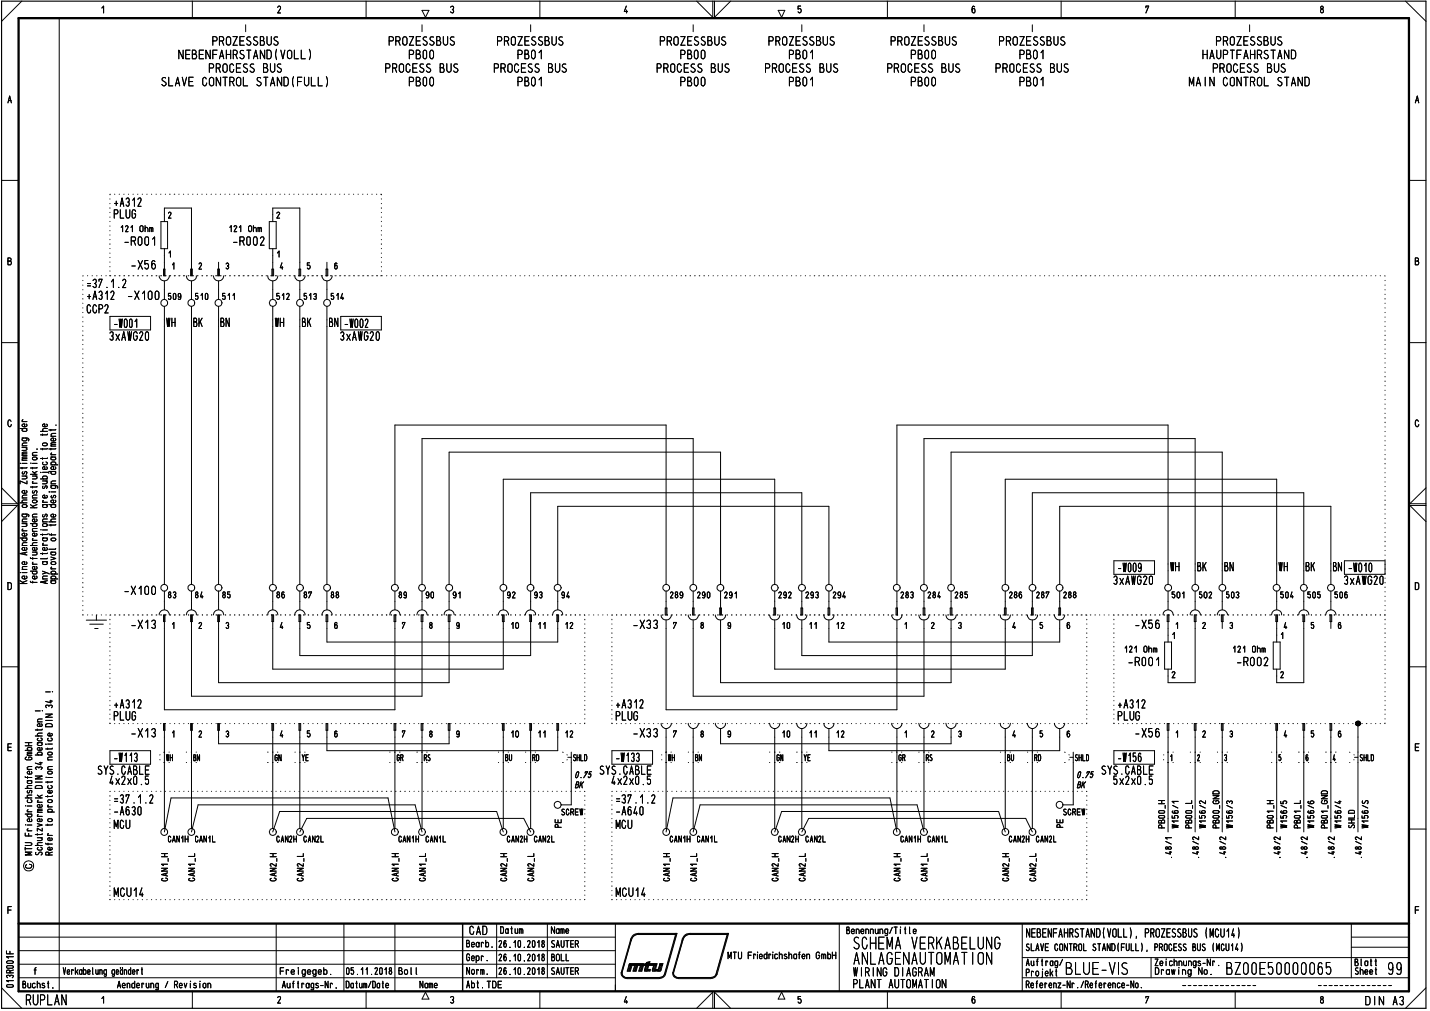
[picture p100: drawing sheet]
<svg xmlns="http://www.w3.org/2000/svg" width="420mm" height="297mm" viewBox="0 0 420 297" stroke-linecap="round" stroke-linejoin="round" font-family="sans-serif">
<defs><g id="words">
<g font-size="5.3">
<text x="185.7" y="184.8">-x</text>
<text x="250.5" y="279">SC 1NA ViKA31LU</text>
<text x="250.7" y="283.5">ABLAG-\AUTOldT 0</text>
<text x="312.9" y="286.3">3LU1-V</text>
<text x="360.1" y="286.4">3200150000065</text>
</g>
<g font-size="4.6">
<text x="387.7" y="4">8</text>
<text x="1.8" y="125.6">0</text>
<text x="149.9" y="216.7">10</text>
<text x="157.9" y="216.7">11</text>
<text x="124.4" y="224.2">RS</text>
<text x="7.3" y="295.4">RUPLAN</text>
</g>
<g font-size="3.9">
<text x="33.1" y="96.4">1001</text>
<text x="36.4" y="174.8">-X100</text>
<text x="196.2" y="184.8">'7</text>
<text x="134" y="216.7">9</text>
<text x="2" y="268.6">F</text>
</g>
<g font-size="2.9">
<text x="81.2" y="4">2</text>
<text x="123.9" y="5">V</text>
<text x="132" y="4">3</text>
<text x="183" y="4">4</text>
<text x="228.5" y="5">V</text>
<text x="336.3" y="4">7</text>
<text x="52.2" y="17.4">NEBENFAHRSTAND(VOLL)</text>
<text x="62.1" y="13.5">PROZESSBUS</text>
<text x="113.9" y="13.5">PROZESSBUS</text>
<text x="119.9" y="17.4">PBOO</text>
<text x="145.8" y="13.5">PROZESSBUS</text>
<text x="151.8" y="17.4">PB01</text>
<text x="193.6" y="13.5">PROZESSBUS</text>
<text x="199.6" y="17.4">PBOO</text>
<text x="225.5" y="13.5">PROZESSBUS</text>
<text x="231.5" y="17.4">PB01</text>
<text x="261.4" y="13.5">PROZESSBUS</text>
<text x="267.4" y="17.4">PBOO</text>
<text x="293.3" y="13.5">PROZESSBUS</text>
<text x="299.3" y="17.4">PB01</text>
<text x="353.2" y="17.4">HAUPTFAHRSTAND</text>
<text x="357" y="13.5">PROZESSBUS</text>
<text x="61.1" y="21.4">PROCESS</text>
<text x="77.1" y="21.4">BUS</text>
<text x="112.9" y="21.4">PROCESS</text>
<text x="129" y="21.4">BUS</text>
<text x="144.8" y="21.4">PROCESS BUS</text>
<text x="192.7" y="21.4">PROCESS BUS</text>
<text x="224.5" y="21.4">PROCESS</text>
<text x="240.6" y="21.4">BUS</text>
<text x="260.4" y="21.4">PROCESS BUS</text>
<text x="292.2" y="21.4">PROCESS BUS</text>
<text x="356.1" y="21.4">PROCESS BUS</text>
<text x="47.3" y="25.4">SLAVE</text>
<text x="59.3" y="25.4">CONTROL</text>
<text x="75.2" y="25.4">STAND(FULL)</text>
<text x="119.9" y="25.4">PBOO</text>
<text x="151.8" y="25.4">PB01</text>
<text x="199.6" y="25.4">PBOO</text>
<text x="231.5" y="25.4">PB01</text>
<text x="267.4" y="25.4">PBOO</text>
<text x="299.3" y="25.4">PB01</text>
<text x="359.2" y="25.4">CONTROL</text>
<text x="375.1" y="25.4">STAND</text>
<text x="2.2" y="30.4">A</text>
<text x="33.2" y="64.3">PLUG</text>
<text x="33.4" y="60.8">+A312</text>
<text x="49.3" y="64.3">2</text>
<text x="81" y="64.3">2</text>
<text x="35.2" y="68.2">121 Ohm</text>
<text x="67.2" y="68.2">121 Ohm</text>
<text x="2.1" y="78">B</text>
<text x="36.4" y="72.2">-R001</text>
<text x="49.4" y="75.7">1</text>
<text x="68.1" y="72.2">-R002</text>
<text x="81.2" y="75.7">1</text>
<text x="415.6" y="78">B</text>
<text x="38.2" y="79.2">-X56</text>
<text x="50.4" y="79.2">1</text>
<text x="58.1" y="79.2">2</text>
<text x="66.1" y="79.2">3</text>
<text x="82" y="79.2">4</text>
<text x="89.9" y="79.2">5</text>
<text x="97.9" y="79.2">6</text>
<text x="25.3" y="84.7">=37.1.2</text>
<text x="25.3" y="88.1">+A312</text>
<text x="37.2" y="88.1">-X10009</text>
<text x="57.2" y="88.1">510</text>
<text x="65.2" y="88.1">511</text>
<text x="81.1" y="88.1">512</text>
<text x="90.5" y="88.1">13</text>
<text x="98.6" y="88.1">14</text>
<text x="25.4" y="92.1">CCP2</text>
<text x="32.1" y="100.2">3xAWG20</text>
<text x="48.8" y="96.1">WH</text>
<text x="56.8" y="96.1">BK</text>
<text x="64.7" y="96.1">BN</text>
<text x="80.8" y="96.1">WH</text>
<text x="88.7" y="96.1">BK</text>
<text x="96.6" y="96.1">BN</text>
<text x="99.9" y="100.2">3xAWG20</text>
<text x="100.8" y="96.4">1002</text>
<text x="343.8" y="167.9">WH</text>
<text x="351.7" y="167.9">BK</text>
<text x="359.6" y="167.9">BN</text>
<text x="375.7" y="167.9">WH</text>
<text x="383.5" y="167.9">BK</text>
<text x="391.6" y="167.9">BN</text>
<text x="2" y="173.4">D</text>
<text x="326.9" y="171.9">3xAWG20</text>
<text x="328.2" y="168.1">1009</text>
<text x="394.6" y="171.9">3xAWG20</text>
<text x="395.9" y="168.1">1010</text>
<text x="415.5" y="173.4">D</text>
<text x="49.2" y="175.9">83</text>
<text x="57.2" y="175.9">84</text>
<text x="65.1" y="175.9">85</text>
<text x="81" y="175.9">86</text>
<text x="89.1" y="175.9">87</text>
<text x="97.1" y="175.9">88</text>
<text x="117" y="175.9">89</text>
<text x="125" y="175.9">90</text>
<text x="132.9" y="175.9">91</text>
<text x="148.9" y="175.9">92</text>
<text x="156.9" y="175.9">93</text>
<text x="164.9" y="175.9">94</text>
<text x="196.7" y="175.9">289</text>
<text x="204.6" y="175.9">290</text>
<text x="212.6" y="175.9">291</text>
<text x="228.6" y="175.9">292</text>
<text x="236.6" y="175.9">293</text>
<text x="244.6" y="175.9">294</text>
<text x="264.4" y="175.9">283</text>
<text x="272.4" y="175.9">284 1285</text>
<text x="296.3" y="175.9">286 1287</text>
<text x="312.2" y="175.9">288</text>
<text x="344" y="175.9">501</text>
<text x="352.1" y="175.9">502</text>
<text x="360" y="175.9">503</text>
<text x="375.9" y="175.9">504</text>
<text x="383.9" y="175.9">505</text>
<text x="391.9" y="175.9">506</text>
<text x="38.4" y="184.8">-X13</text>
<text x="58.3" y="184.8">2</text>
<text x="118.1" y="184.8">7</text>
<text x="134" y="184.8">9</text>
<text x="150" y="184.8">10</text>
<text x="157.9" y="184.8">11</text>
<text x="165.8" y="184.8">12</text>
<text x="191.6" y="184.8">3`</text>
<text x="205.7" y="184.8">8</text>
<text x="213.7" y="184.8">9</text>
<text x="229.6" y="184.8">10</text>
<text x="237.6" y="184.8">11</text>
<text x="245.5" y="184.8">12</text>
<text x="273.4" y="184.8">2</text>
<text x="281.3" y="184.8">3</text>
<text x="297.2" y="184.8">4</text>
<text x="305.2" y="184.8">5</text>
<text x="313.1" y="184.8">6</text>
<text x="333.2" y="184.8">-X56</text>
<text x="345.3" y="184.8">1</text>
<text x="353" y="184.8">2</text>
<text x="361.1" y="184.8">3</text>
<text x="377" y="184.8">4</text>
<text x="384.9" y="184.8">5</text>
<text x="392.8" y="184.8">6</text>
<text x="330.2" y="191.8">121 Ohm</text>
<text x="344.2" y="187.8">1</text>
<text x="362.1" y="191.8">121 Ohm</text>
<text x="376.2" y="187.8">1</text>
<text x="331.2" y="195.7">-R001</text>
<text x="363.1" y="195.7">-R002</text>
<text x="344" y="199.3">2</text>
<text x="376" y="199.3">2</text>
<text x="33.4" y="208.2">+A312</text>
<text x="180.8" y="208.2">+A312</text>
<text x="328.3" y="208.2">+A312</text>
<text x="33.4" y="211.8">PLUG</text>
<text x="180.7" y="211.8">PLUG</text>
<text x="270.8" y="214.2">-/</text>
<text x="328.2" y="211.8">PLUG</text>
<text x="2" y="220.7">E</text>
<text x="38.4" y="216.7">-X13</text>
<text x="58.3" y="216.7">2</text>
<text x="66.2" y="216.7">3</text>
<text x="82.2" y="216.7">4</text>
<text x="90.1" y="216.7">5</text>
<text x="98.1" y="216.7">6</text>
<text x="118" y="216.7">7</text>
<text x="126" y="216.7">8</text>
<text x="165.9" y="216.7">12</text>
<text x="185.7" y="216.7">-X33</text>
<text x="205.7" y="216.7">8</text>
<text x="213.5" y="216.7">9</text>
<text x="229.6" y="216.7">10</text>
<text x="237.6" y="216.7">11</text>
<text x="245.5" y="216.7">12</text>
<text x="265.6" y="216.7">1</text>
<text x="273.4" y="216.7">2</text>
<text x="281.3" y="216.7">3</text>
<text x="297.2" y="216.7">4</text>
<text x="305.2" y="216.7">5</text>
<text x="313.1" y="216.7">6</text>
<text x="333.2" y="216.7">-X56</text>
<text x="415.5" y="220.7">E</text>
<text x="28.6" y="227.7">SYS.CABLE</text>
<text x="33.1" y="223.9">1113</text>
<text x="49.8" y="223.7">H</text>
<text x="56.7" y="223.7">BN</text>
<text x="80.6" y="223.7">3N</text>
<text x="88.6" y="223.7">`7E</text>
<text x="116.5" y="224.2">GR</text>
<text x="156.3" y="223.7">RD</text>
<text x="168.3" y="223.7">SHLD</text>
<text x="168.7" y="227.7">0.75 SYS.CABLE</text>
<text x="180.7" y="223.9">1133</text>
<text x="197.3" y="224.2">H</text>
<text x="201.6" y="224.2">:</text>
<text x="204.1" y="223.7">BN</text>
<text x="228.1" y="224.2">GN</text>
<text x="235.9" y="223.7">`7E</text>
<text x="263.9" y="223.7">GR</text>
<text x="271.9" y="223.7">RS</text>
<text x="303.8" y="223.7">RD</text>
<text x="315.7" y="223.7">SHLD</text>
<text x="316.2" y="227.7">0.75 SYS.CABLE</text>
<text x="328.2" y="223.9">1156</text>
<text x="400.5" y="223.7">HLD</text>
<text x="32.1" y="230.6">4x2x0.5</text>
<text x="168.8" y="231.6">BK</text>
<text x="179.4" y="230.6">4x2x0.5</text>
<text x="316.3" y="231.6">BK</text>
<text x="326.9" y="230.6">5x2x0.5</text>
<text x="33.4" y="239.6">-A630</text>
<text x="33.4" y="236.1">=37.1.2</text>
<text x="164.8" y="239.6">SCREW</text>
<text x="180.7" y="239.6">-A640</text>
<text x="180.8" y="236.1">=37.1.2</text>
<text x="312.2" y="239.6">SCREW</text>
<text x="33.4" y="243.6">MCU</text>
<text x="180.9" y="243.6">MCU</text>
<text x="310.3" y="241.9">Lu</text>
<text x="379.9" y="242">2</text>
<text x="379.9" y="243.4">0_</text>
<text x="387.9" y="242">2</text>
<text x="49.3" y="247.6">CAN1H CAN1L</text>
<text x="81.1" y="247.6">CAN2H CAN2L</text>
<text x="117" y="247.6">CAN1H CAN1L</text>
<text x="148.8" y="247.6">CAN2H CAN2L</text>
<text x="196.7" y="247.6">CAN1H CAN1L</text>
<text x="228.6" y="247.6">CAN2H</text>
<text x="237.9" y="247.6">AN2L</text>
<text x="264.5" y="247.6">CAN1H CAN1L</text>
<text x="296.3" y="247.6">CAN2H CAN2L</text>
<text x="33.4" y="263.6">MCU14</text>
<text x="180.9" y="263.6">MCU14</text>
<text x="415.5" y="268.6">F</text>
<text x="137.8" y="274.7">CAD</text>
<text x="146.8" y="274.4">Datum</text>
<text x="161.7" y="274.4">Name</text>
<text x="248.5" y="274.5">Benennung/Title</text>
<text x="301.5" y="275.5">NEBENFAHRSTAND(VOLL), PROZESSBUS (MCU14)</text>
<text x="1.7" y="280.4">UI</text>
<text x="136.8" y="278.4">Bearb.</text>
<text x="146.3" y="278.5">26.10.2018</text>
<text x="161.8" y="278.5">SAUTER</text>
<text x="213.8" y="281.9">MTU Friedrichshafen GmbH</text>
<text x="301.2" y="279.5">SLAVE CONTROL STAND(FULL), PROCESS BUS (MCU14)</text>
<text x="1.7" y="287.4">CD</text>
<text x="18.4" y="286.4">Verkabelung geändert</text>
<text x="82.1" y="286.4">Freigegeb.</text>
<text x="101.4" y="286.4">05.11.2018</text>
<text x="117" y="286.4">Bol l</text>
<text x="136.9" y="282.4">Gepr.</text>
<text x="137" y="286.4">Norm.</text>
<text x="146.3" y="282.4">26.10.2018</text>
<text x="146.3" y="286.4">26.10.2018</text>
<text x="161.8" y="286.4">SAUTER</text>
<text x="161.9" y="282.4">BOLL</text>
<text x="250.7" y="286.9">WIRING DIAGRAM</text>
<text x="301.2" y="286.9">Projekt</text>
<text x="301.4" y="283.8">Auftrag/</text>
<text x="339.1" y="283.9">Zeichnungs-Nr.</text>
<text x="339.2" y="286.4">Drawing No.</text>
<text x="397.9" y="283.9">Blatt</text>
<text x="397.9" y="286.4">Sheet</text>
<text x="6.4" y="290.4">Buchst.</text>
<text x="34.3" y="290.4">Aenderung / Revision</text>
<text x="82.8" y="290.4">Auftrags-Nr.</text>
<text x="101.5" y="290.4">Datum/Date</text>
<text x="123.2" y="290.4">Name</text>
<text x="137" y="290.4">Abt.TDE</text>
<text x="250.4" y="290.4">PLANT AUTOMATION</text>
<text x="301.3" y="290.4">Referenz-Nr./Reference-No.</text>
<text x="81.2" y="294.9">2</text>
<text x="132" y="294.9">3</text>
<text x="183" y="294.9">4</text>
<text x="234.1" y="294.9">5</text>
<text x="285.2" y="294.9">6</text>
<text x="336.3" y="294.9">7</text>
<text x="387.5" y="294.9">8</text>
<text x="401" y="295.4">DIN</text>
<text x="409.1" y="295.4">A3/</text>
</g>
<g font-size="2.5">
<text x="6.1" y="159.1">o</text>
<text x="261.7" y="182.3">CJ</text>
<text x="265.6" y="184.8">1</text>
<text x="269.7" y="182.3">CJ</text>
<text x="10.6" y="212.3">0</text>
<text x="202" y="214.2">V</text>
<text x="210" y="214.2">V</text>
<text x="225.7" y="214.2">V</text>
<text x="233.7" y="214.2">V</text>
<text x="241.8" y="214.2">C)</text>
<text x="261.8" y="214.2">V</text>
<text x="277.7" y="214.2">V</text>
<text x="7.5" y="240.2">0</text>
<text x="10.6" y="241.6">o 0</text>
<text x="162.9" y="243.2">a_</text>
<text x="163" y="241.9">Lu</text>
<text x="384" y="240.5">CD</text>
<text x="388" y="243.4">a.</text>
<text x="392" y="240.5">CD</text>
<text x="400" y="240.5">CD</text>
</g>
<g font-size="1.5">
<text x="16.2" y="125.6">•</text>
<text x="11.6" y="126.9">.0•-•</text>
<text x="11.7" y="135.3">•-•-•</text>
<text x="8.7" y="143.7">•-•-</text>
<text x="9.3" y="142.3">c-</text>
<text x="11.8" y="139.5">•-</text>
<text x="12.2" y="142.3">UI</text>
<text x="12.2" y="143.7">UI 0 7</text>
<text x="14.1" y="139.5">c0</text>
<text x="8.8" y="149.3">Y</text>
<text x="9.3" y="145.1">C/)</text>
<text x="12.3" y="149.3">0 -0</text>
<text x="14.1" y="145">.-</text>
<text x="9.3" y="152.1">C</text>
<text x="12.3" y="153.5">C.0</text>
<text x="12.3" y="152.1">00</text>
<text x="6.3" y="156.2">•</text>
<text x="8.7" y="160.4">-C</text>
<text x="9.3" y="156.2">C</text>
<text x="11.7" y="156.2">.-</text>
<text x="12.3" y="161.9">0-</text>
<text x="16" y="161.9">,</text>
<text x="5.7" y="163.2">-2</text>
<text x="9.4" y="166">4-,</text>
<text x="11.6" y="163.2">,,-, 0</text>
<text x="12.3" y="166">00</text>
<text x="11.7" y="171.6">-2 0</text>
<text x="12.2" y="168.8">&gt;-.0.</text>
<text x="13.2" y="206.7">-4-</text>
<text x="7.1" y="220.6">.0</text>
<text x="10.2" y="222">40</text>
<text x="13.2" y="220.6">•-•-•</text>
<text x="7.2" y="223.4">CD</text>
<text x="13.8" y="223.4">C</text>
<text x="13.8" y="226.2">C</text>
<text x="7.8" y="233.2">CY</text>
<text x="13.2" y="230.4">•-•-•</text>
<text x="388" y="233.4">CI</text>
<text x="7.3" y="237.6">-</text>
<text x="13.2" y="234.6">•-•-•</text>
<text x="13.8" y="238.8">0.</text>
<text x="13.8" y="237.6">c-</text>
<text x="376.1" y="239.1">CO</text>
<text x="380" y="236.2">-1</text>
<text x="383.8" y="236.3">)0</text>
<text x="400.1" y="236.3">V)</text>
<text x="396.1" y="243.4">V)</text>
<text x="7.2" y="249.9">•</text>
<text x="10.3" y="251.4">V) CC</text>
<text x="87" y="251.8">-1</text>
<text x="234.5" y="251.8">-1</text>
<text x="382.1" y="249.7">CO</text>
<text x="390.1" y="249.7">CO</text>
<text x="390.1" y="246.9">O•1</text>
</g>
</g></defs>
<g fill="none" stroke="#000" stroke-width=".29">
<path d="M6.4 .3l-5.9 6M17.4 5.3v286M29.9 2.4l.5-.6v2M56.5 .3v5M107.6 .3v5M158.6 .3v5M204.7 .3l4.7 4.8v-4.8M209.9 .3v4.8l4.8-4.8M235.2 1.8h-.7v.9a.56 .56 0 0 1 .9 .3 .56 .56 0 0 1-.7 .6l-.2-.1M260.7 .3v5M286.4 2l-.4-.2-.2 .1-.2 1.4a.47 .47 0 0 0 .6 .5 .47 .47 0 0 0 .3-.8l-.3-.5-.5 .1-.1 .4M311.8 .3v5"/>
<path d="M362.9 .3v5M413 .3l6 6M415.8 30.2l.6-2 .5 2M416 29.5h.8M.5 53h5M414 53h5M48.3 85v3M56.3 85v3M64.2 85v3M80.1 85v3M88.1 85v3M96.1 85v3"/>
<path d="M.5 100.7h5M414 100.7h5M416.8 123.8a.48 .48 0 0 0-.6-.4 .48 .48 0 0 0-.4 .6v.7l.4 .6h.4l.3-.6M.5 148.5h4.6l-4.6 4.7M.5 143.3l4.6 4.7h-4.6M419 148.5h-4.8l4.8 4.7M419 143.3l-4.8 4.7h4.8M48.3 173.7v3M56.3 173.7v3M64.2 173.7v3M80.1 173.7v3M88.1 173.7v3"/>
<path d="M96.1 173.7v3M116 173.7v3M124 173.7v3M132 173.7v3M147.9 173.7v3M155.9 173.7v3M163.9 173.7v3M195.7 173.7v3M203.7 173.7v3M211.7 173.7v3M227.6 173.7v3M235.6 173.7v3"/>
<path d="M243.5 173.7v3M263.5 173.7v3M271.5 173.7v3M295.4 173.7v3M311.4 173.7v3M343.2 173.7v3M351.2 173.7v3M359.1 173.7v3M375.1 173.7v3M383.1 173.7v3M391 173.7v3M.5 195.9h5"/>
<path d="M414 195.9h5M.5 243.6h5M7.4 247.6h1.5a.42 .42 0 0 1 .5 .4 .42 .42 0 0 1-.5 .4h-1.5M7.4 244.8v.8h2M7.4 249.3h2M8 244.1h1.4M8 242.4h1.4M8.3 243.5l-.3 .4 .3 .2M8.4 244.9v.7M9.4 250.4h-2l1.6 .4-1.6 .4h2M414 243.6h5M5.5 275.3h175.3"/>
<path d="M5.5 279.3h175.3M81.2 271.4v19.9M101 271.4v19.9M116 271.4v19.9M145.9 271.4v15.9M160.8 271.4v15.9M180.8 271.4v19.9M246.6 271.4v19.9M300.4 271.4v19.8M397 271.4v15.9M397 278.3h17M397 275.3h17"/>
<path d="M.5 290.2l5.9 6M1.9 282.6l.4-.3 1.3 .1a.34 .34 0 0 1 .3 .4 .34 .34 0 0 1-.4 .2h-1.3zM2 283.9l1.5-.2a.38 .38 0 0 1 .4 .4 .38 .38 0 0 1-.4 .4h-1.3l-.3-.4zM2.1 289.4l1.4-.1a.38 .38 0 0 1 .4 .4 .38 .38 0 0 1-.4 .4l-1.4-.1-.2-.3zM3.9 281.1h-2l.6 .4M5.5 287.3h175.3M5.5 283.3h175.3M29.9 293.4l.5-.6v1.9M56.5 291.3v4.9M107.6 291.3v4.9M125 291.5l1 2h-2zM158.6 291.3v4.9"/>
<path d="M204.7 296.2l4.7-4.7v4.7M209.9 296.2v-4.7l4.8 4.7M229.7 291.5l.9 2h-2zM260.7 291.3v4.9M300.4 287.3h113.6M300.4 281.3h113.6M311.8 291.3v4.9M338.2 281.3v6M362.9 291.3v4.9M419 290.2l-6 6"/>
<circle cx="8.4" cy="254.4" r="1.49"/>
</g>
<path d="M.5 .3h418.5v295.9h-418.5z" fill="none" stroke="#000" stroke-width=".34"/>
<path d="M5.5 5.3h408.5v286h-408.5zM5.5 271.4h408.5" fill="none" stroke="#000" stroke-width=".68"/>
<path d="M135.9 271.4v19.9" fill="none" stroke="#000" stroke-width=".42"/>
<g fill="none" stroke="#000" stroke-width=".29">
<path d="M7.4 218.2h2M8.4 218.2v.9M7.4 228.2l.1 .2h1.9M7.4 234.4h2M8 229.4h1.1l.3 .2v.4l-.3 .2-.9-.1-.2-.4 .3-.3M8 236.8h1.4M8 226.1h1.4M8.1 228.2v.5M9 234.9l.4 .2v.5l-.3 .2-.9-.1-.2-.2 .2-.5M9.2 226.7l.2 .2-.2 .5h-.9l-.3-.5 .7-.3v.8M9.4 233.6l-1.3 .1-.1 .5 .4 .2M9.4 230.8l-1.3 .1-.1 .5 .4 .2"/>
<path d="M9.4 225.2h-1l-.4 .3 .3 .6M9.4 221.4h-1.1l-.3 .2 .3 .3M9.4 221l-1.3 .1-.1 .1 .3 .2M9.4 229.4h-.2M7.4 247.6h1.5a.42 .42 0 0 1 .5 .4 .42 .42 0 0 1-.5 .4h-1.5M7.4 244.8v.8h2M7.4 249.3h2M7.6 242.4h.1M8 244.1h1.4M8 242.4h1.4M8.3 243.5l-.3 .4 .3 .2M8.4 244.9v.7"/>
<path d="M9.2 240.6l.2 .6-1 .2a.45 .45 0 0 1-.4-.6 .45 .45 0 0 1 .7-.3v.9M9.4 250.4h-2l1.6 .4-1.6 .4h2"/>
</g>
<g fill="none" stroke="#000" stroke-width=".29">
<path d="M7.4 218.2h2M8.4 218.2v.9M10.4 216.2h2M10.4 208.9h1.4M11 218.2h1.1l.3 .6-.3 .2h-.8l-.3-.2 .3-.6M11 214.2v.4M12 216.8l.4 .4-.3 .5h-.8l-.3-.4 .2-.4M12.1 219.7l.3 .4-.4 .4-1-.2v-.5l.7-.2v.9M12.1 212.7l.3 .2-.3 .5h-.9l-.2-.5 .7-.3v.8M12.4 215.4l-1.3 .2-.1 .3 .4 .3M12.4 214.2l-.1 .3h-1.9M12.4 218.2l-.2 .1"/>
<path d="M7.4 228.2l.1 .2h1.9M7.4 234.4h2M8 229.4h1.1l.3 .2v.4l-.3 .2-.9-.1-.2-.4 .3-.3M8 236.8h1.4M8 226.1h1.4M8.1 228.2v.5M9 234.9l.4 .2v.5l-.3 .2-.9-.1-.2-.2 .2-.5M9.2 226.7l.2 .2-.2 .5h-.9l-.3-.5 .7-.3v.8M9.4 233.6l-1.3 .1-.1 .5 .4 .2M9.4 230.8l-1.3 .1-.1 .5 .4 .2M9.4 225.2h-1l-.4 .3 .3 .6M9.4 221.4h-1.1l-.3 .2 .3 .3"/>
<path d="M9.4 221l-1.3 .1-.1 .1 .3 .2M9.4 229.4h-.2M10.4 228h2l-2 .9h2M10.4 234.4h2M10.4 229.8h2M10.5 231.1l.3-.3h1.2l.4 .3v.5h-2zM10.7 226.1l-.3-.5a.55 .55 0 0 1 .5-.3 .55 .55 0 0 1 .5 .3 .48 .48 0 0 1 .5-.3 .48 .48 0 0 1 .4 .5l-.2 .3M11 238.7h1.4M11 235.7h1.4M11 233.6l1 .8M11.2 235.1l-.2 .3 .3 .3M11.6 224.1h.8"/>
<path d="M12 223.9v.8l-1.6-.5M12.1 236.4l.3 .5-.4 .3-1-.1v-.5l.2-.2h.5v.8M12.4 238.2h-1.2l-.2 .2 .2 .3M12.4 237.7h-1.2l-.2 .3 .4 .2M12.4 233.6l-.8 .4M7.6 242.4h.1M9.2 240.6l.2 .6-1 .2a.45 .45 0 0 1-.4-.6 .45 .45 0 0 1 .7-.3v.9M10.4 248.4h2M11 242l1.4 .4-1.4 .4M11 246.1h1.4M11 244.9v.5M12 248.9l.4 .4-.3 .5-1.1-.2v-.3l.2-.3"/>
<path d="M12 246.1a.42 .42 0 0 1 .4 .4 .42 .42 0 0 1-.4 .5h-1M12.4 247.6h-1.3l-.1 .5 .4 .3M12.4 244.9l-.1 .3h-1.9M12.4 243.3v.9l-1.4-.9v.9"/>
</g>
<g fill="none" stroke="#000" stroke-width=".29">
<path d="M10.4 216.2h2M10.4 208.9h1.4M11 218.2h1.1l.3 .6-.3 .2h-.8l-.3-.2 .3-.6M11 214.2v.4M12 216.8l.4 .4-.3 .5h-.8l-.3-.4 .2-.4M12.1 219.7l.3 .4-.4 .4-1-.2v-.5l.7-.2v.9M12.1 212.7l.3 .2-.3 .5h-.9l-.2-.5 .7-.3v.8M12.5 208.9h.1M12.4 215.4l-1.3 .2-.1 .3 .4 .3M12.4 214.2l-.1 .3h-1.9M12.4 218.2l-.2 .1M10.4 228h2l-2 .9h2"/>
<path d="M10.4 234.4h2M10.4 229.8h2M10.5 231.1l.3-.3h1.2l.4 .3v.5h-2zM10.7 226.1l-.3-.5a.55 .55 0 0 1 .5-.3 .55 .55 0 0 1 .5 .3 .48 .48 0 0 1 .5-.3 .48 .48 0 0 1 .4 .5l-.2 .3M11 238.7h1.4M11 235.7h1.4M11 233.6l1 .8M11.2 235.1l-.2 .3 .3 .3M11.6 224.1h.8M12 223.9v.8l-1.6-.5M12.1 236.4l.3 .5-.4 .3-1-.1v-.5l.2-.2h.5v.8M12.4 238.2h-1.2l-.2 .2 .2 .3"/>
<path d="M12.4 237.7h-1.2l-.2 .3 .4 .2M12.4 233.6l-.8 .4M10.4 248.4h2M11 242l1.4 .4-1.4 .4M11 246.1h1.4M11 244.9v.5M12 248.9l.4 .4-.3 .5-1.1-.2v-.3l.2-.3M12 246.1a.42 .42 0 0 1 .4 .4 .42 .42 0 0 1-.4 .5h-1M12.4 247.6h-1.3l-.1 .5 .4 .3M12.4 244.9l-.1 .3h-1.9M12.4 243.3v.9l-1.4-.9v.9"/>
</g>
<path d="M12.5 208.9h.1M14 228.4h1.4M14.1 235.1l.3-.2 .8 .1 .2 .5-1 .3-.4-.3zM14.9 230.8l.5 .3-.4 .5h-.7l-.3-.2 .2-.5M15.1 232.2l.3 .3-.3 .5h-.8l-.3-.3 .1-.4 .6-.1v.8M13.4 247.7l.1 .3h1.9M14 245.4h1.4M14 242.1v.5M14.1 247.7v.5M14.3 244.9l-.3 .1 .3 .4M15.1 249l.3 .4-.5 .4-.8-.2v-.5l.6-.2v.9M15.1 246.2l.3 .4-.5 .4-.8-.2v-.5l.6-.2v.9" fill="none" stroke="#000" stroke-width=".29"/>
<path d="M13.4 212.9l.6-.3 1 .1 .4 .3v.5h-2zM13.4 209.8h2l-2 .9h2M13.4 211.7h2M13.4 203.3h1.4M13.5 218.6h.1M13.7 207.9l-.3-.3a.48 .48 0 0 1 .5-.4 .48 .48 0 0 1 .5 .3 .53 .53 0 0 1 .5-.3 .53 .53 0 0 1 .5 .4l-.3 .3M14 218.6h1.4M14.9 216.8l.5 .4-.4 .5h-.7l-.3-.3 .2-.5M15.1 215.5l.3 .2-.3 .5h-.8l-.3-.5 .4-.3h.3v.8M13.6 228.4h.1M14.1 226.7l.3-.1 .8 .1 .2 .5-1 .2-.4-.2zM14.1 221.1l.3-.1 .8 .1 .2 .5-1 .2-.4-.2z" fill="none" stroke="#000" stroke-width=".29"/>
<path d="M15.5 203.3h.1M14 228.4h1.4M14.1 235.1l.3-.2 .8 .1 .2 .5-1 .3-.4-.3zM14.9 230.8l.5 .3-.4 .5h-.7l-.3-.2 .2-.5M15.1 232.2l.3 .3-.3 .5h-.8l-.3-.3 .1-.4 .6-.1v.8M13.4 247.7l.1 .3h1.9M14 245.4h1.4M14 242.1v.5M14.1 247.7v.5M14.3 244.9l-.3 .1 .3 .4M15.1 249l.3 .4-.5 .4-.8-.2v-.5l.6-.2v.9M15.1 246.2l.3 .4-.5 .4-.8-.2v-.5l.6-.2v.9" fill="none" stroke="#000" stroke-width=".29"/>
<path d="M13.4 212.9l.6-.3 1 .1 .4 .3v.5h-2zM13.4 209.8h2l-2 .9h2M13.4 211.7h2M13.4 203.3h1.4M13.5 218.6h.1M13.7 207.9l-.3-.3a.48 .48 0 0 1 .5-.4 .48 .48 0 0 1 .5 .3 .53 .53 0 0 1 .5-.3 .53 .53 0 0 1 .5 .4l-.3 .3M14 218.6h1.4M14.9 216.8l.5 .4-.4 .5h-.7l-.3-.3 .2-.5M15.1 215.5l.3 .2-.3 .5h-.8l-.3-.5 .4-.3h.3v.8M13.6 228.4h.1M14.1 226.7l.3-.1 .8 .1 .2 .5-1 .2-.4-.2zM14.1 221.1l.3-.1 .8 .1 .2 .5-1 .2-.4-.2z" fill="none" stroke="#000" stroke-width=".29"/>
<g fill="none" stroke="#000" stroke-width=".29">
<path d="M5.9 125.9h2M6 136.1h.1M6.5 128.7l1.8 .1 .2 .3-.2 .4M6.5 139.9h1.4M6.5 137.3v.5M6.5 136.1h1.4M6.5 135.2h1.4M6.5 133.9h1.4M6.5 131.5h1.4M6.5 131h1.4M6.5 123.9h1.4M6.7 138.6a.36 .36 0 0 0-.2 .5 .36 .36 0 0 0 .5 .2 .6 .6 0 0 1 .8-.6l-.1 .7"/>
<path d="M6.7 123.3l-.2 .2 .3 .4M6.8 128.7l-.3 .3 .3 .5h.8l.3-.2-.3-.6M6.8 125.9l-.3 .3 .3 .5h.8l.3-.2-.3-.6M7.5 139.9l.4 .3-.1 .3-1.3 .2M7.5 131.5l.4 .3-.1 .4-1.3 .1M7.7 124.6l.2 .5-.4 .3-.9-.2v-.5l.6-.2v.9M7.9 137.3l-.1 .2h-1.9M7.9 134.7h-1.2l-.2 .3 .2 .2M7.9 134.3h-1.2l-.2 .2 .4 .2M7.9 133.3h-1.2l-.2 .3 .2 .3M7.9 132.8l-1.3 .1v.4h.3M7.9 130.1l-1.3 .2 .1 .7"/>
<path d="M8.9 139.4h2M9.5 139.9h1.4M9.5 136.1h1.4M9.5 138.5l1 .9M9.5 137.3v.5M10.5 139.9l.4 .3-.2 .4-1.2 .1M10.9 137.3v.2h-2M10.9 138.5l-.9 .4M12.5 138.8h1.5l.4 .2M12.5 130.4l1-.3a.42 .42 0 0 1 .4 .5 .42 .42 0 0 1-.4 .4l-.8-.1zM12.5 127.5v.4M12.5 131.7v.5"/>
<path d="M13.5 135.7l.4 .4-.3 .5-.9-.1-.2-.3 .2-.4M13.7 137.2l.2 .2-.2 .5h-1l-.2-.5 .7-.3v.8M13.7 124.6l.2 .3-.1 .3-.9 .2a.45 .45 0 0 1-.4-.6 .45 .45 0 0 1 .7-.3v.9M13.9 131.7l-.1 .2h-1.9M13.9 127.5l-.1 .3h-1.9M5.9 147.7h2M6.5 151l1.8 .1 .2 .4-.2 .3M6.5 156h1.4M6.5 153.8h1.4M6.5 153.3h1.4M6.5 146.3h1.4M6.6 148.4l.9-.1 .3 .1 .1 .4-1 .3-.3-.2z"/>
<path d="M6.8 151l-.3 .4 .3 .5 1-.2 .1-.3-.3-.4M7.5 153.8a.42 .42 0 0 1 .4 .5 .42 .42 0 0 1-.4 .4h-1M7.7 156.7l.2 .3-.2 .5h-1l-.2-.4 .1-.3 .6-.2v.9M7.7 144.2l.2 .4-.4 .3-.9-.1-.1-.4 .7-.3v.8M7.9 159.4l-1.3 .2 .1 .7M7.9 152.5l-1.3 .1 .1 .7M7.9 146.9l-1.3 .1-.1 .4 .4 .3M7.9 145.5l-1.3 .1 .1 .7M7.9 141.3v.9l-2-.9v.9M8.9 153.8h2M8.9 149.2h2M9.5 147.2l.4-.3h.6l.4 .3v.2l-.2 .3h-.8z"/>
<path d="M9.5 146.3h1.4M9.5 158.7h1.4M9.7 158.2l-.2 .4 .3 .1M9.8 153.8l-.3 .2v.5l.3 .2 1-.2 .1-.3-.4-.4M10.6 156.7l.3 .3-.3 .5h-.9l-.1-.7 .6-.2v.9M10.6 152.5l.3 .5-.4 .3-.8-.1-.2-.5 .2-.2h.5v.8M10.9 145.5l-1.3 .1 .1 .7M10.9 148.3l-1.3 .5M12.5 158.1h1.1l.3 .5-.3 .3h-.8l-.3-.3 .3-.5M12.5 156.9v.4M12.5 155.7h1.4M12.5 147.6h1.4"/>
<path d="M12.6 154l.9-.2a.42 .42 0 0 1 .4 .5 .42 .42 0 0 1-.4 .4l-.8-.1zM12.7 159.6l-.2 .3 .3 .3M12.7 147.1l-.2 .2 .3 .3M12.8 140.7l-.3-.3 .3-.5h.8l.3 .3-.3 .5M13.7 145.5l.2 .3-.2 .5h-1l-.2-.5 .7-.3v.8M13.9 156.9l-.1 .2h-1.9M13.9 158.1l-.2 .1M5.9 171.4h2M5.9 170.6l1.3 .8M6 168.2h.1M6.5 168.2h1.4M6.5 167.3h1.4"/>
<path d="M6.5 160.3h1.4M7.7 169.2l.2 .6-.4 .3-.9-.2-.1-.4 .2-.3h.5v.9M7.7 165.1l.2 .4-.4 .4-.9-.2v-.5l.6-.2v.9M7.7 160.9l.2 .5-.4 .3-.9-.2-.1-.4 .2-.2h.5v.8M7.9 166.5h-1.3l.1 .8M7.9 170.6l-1.3 .5M8.9 170.8l.2 .3h1.8M8.9 163.8l.1 .3h1.9M8.9 167.8h2M9.5 162.2h1.4M9.6 163.8v.5M9.6 170.8v.5"/>
<path d="M9.8 167.8l-.3 .2v.5l.3 .2 1-.2 .1-.4-.4-.3M10.5 162.2l.4 .4-.2 .4-1.2 .1M10.6 169.2l.3 .6-.4 .3-.8-.1-.2-.5 .2-.3h.5v.9M10.6 166.5l.3 .5-.4 .3-.8-.1-.2-.5 .2-.2h.5v.8M10.6 160.9l.3 .5-.4 .3-.8-.1-.2-.5 .2-.2h.5v.8M12.5 160.2h1.4M13.9 169.2h-1.2l-.2 .5 .2 .4M13.9 164l-.1 .2h-1.9M15.5 203.3h.1M8.7 253.9a.6 .6 0 0 1 .7 .6 .6 .6 0 0 1-.6 .6h-.8l-.4-.3-.1-.5 .3-.3"/>
</g>
<g fill="none" stroke="#000" stroke-width=".29">
<path d="M8.9 139.4h2M9.1 136.1h.1M9.5 133.8h1.4M9.5 139.9h1.4M9.5 138.5l1 .9M9.5 137.3v.5M9.5 136.1h1.4M9.7 134.4h1l.2 .5-1 .2-.4-.2zM10.5 139.9l.4 .3-.2 .4-1.2 .1M10.9 132.9l-1.3 .2 .1 .7M10.9 132h.1M10.9 137.3v.2h-2"/>
<path d="M10.9 138.5l-.9 .4M8.9 153.8h2M8.9 149.2h2M9.5 147.2l.4-.3h.6l.4 .3v.2l-.2 .3h-.8zM9.5 158.7h1.4M9.5 146.3h1.4M9.7 158.2l-.2 .4 .3 .1M9.8 153.8l-.3 .2v.5l.3 .2 1-.2 .1-.3-.4-.4M10.6 156.7l.3 .3-.3 .5h-.9l-.1-.7 .6-.2v.9M10.6 152.5l.3 .5-.4 .3-.8-.1-.2-.5 .2-.2h.5v.8M10.9 145.5l-1.3 .1 .1 .7M10.9 148.3l-1.3 .5"/>
<path d="M8.9 170.8l.2 .3h1.8M8.9 163.8l.1 .3h1.9M8.9 167.8h2M9.5 162.2h1.4M9.6 163.8v.5M9.6 170.8v.5M9.8 167.8l-.3 .2v.5l.3 .2 1-.2 .1-.4-.4-.3M10.5 162.2l.4 .4-.2 .4-1.2 .1M10.6 169.2l.3 .6-.4 .3-.8-.1-.2-.5 .2-.3h.5v.9M10.6 166.5l.3 .5-.4 .3-.8-.1-.2-.5 .2-.2h.5v.8M10.6 160.9l.3 .5-.4 .3-.8-.1-.2-.5 .2-.2h.5v.8"/>
</g>
<g fill="none" stroke="#000" stroke-width=".29">
<path d="M72.2 7.3v2M124 7.3v2M155.9 7.3v2M203.7 7.3v2M235.6 7.3v2M271.5 7.3v2M303.3 7.3v2M367.2 7.3v2M349.5 25.2v-2.5l.6 2 .6-2v2.5M351.5 25.2l.6-2.5 .7 2.5M351.7 24.5h.9M354.1 22.7v2.5"/>
<path d="M356.7 22.7v2.5l-1.2-2.5v2.5M32.3 58.4v.1M32.3 59.8v.1M32.4 57.1l-.1 .1M33.7 57.1h.1M35 57.1h.1M36.4 57.1h.1M37.7 57.1h.1M39.1 57.1h.1M40.4 57.1h.1M41.8 57.1h.1M43.1 57.1h.1"/>
<path d="M44.5 57.1h.1M45.8 57.1h.1M47.2 57.1h.1M48.6 57.1h.1M49.8 57.1h.2M51.2 57.1h.1M52.5 57.1h.1M53.9 57.1h.1M55.2 57.1h.1M56.6 57.1h.1M58 57.1h.1M59.3 57.1h.1"/>
<path d="M60.7 57.1h.1M62 57.1h.1M63.4 57.1h.1M64.7 57.1h.1M66.1 57.1h.1M67.4 57.1h.1M68.8 57.1h.1M70.1 57.1h.1M71.4 57.1h.2M72.8 57.1h.1M74.1 57.1h.1M75.5 57.1h.1"/>
<path d="M76.8 57.1h.1M78.2 57.1h.1M79.5 57.1h.1M80.9 57.1h.1M82.3 57.1h.1M83.6 57.1h.1M85 57.1h.1M86.3 57.1h.1M87.7 57.1h.1M89 57.1h.1M90.4 57.1h.1M91.7 57.1h.1"/>
<path d="M93 57.1h.2M94.4 57.1h.1M95.7 57.1h.1M97.1 57.1h.1M98.4 57.1h.1M99.8 57.1h.1M101.1 57.1h.1M102.5 57.1h.1M103.8 57.1h.1M105.2 57.1h.1M106.6 57.1h.1M107.9 57.1h.1"/>
<path d="M109.3 57.1h.1M110.6 57.1h.1M111.9 57.1l.2 .1M112.1 58.4v.1M112.1 59.8v.1M32.3 61v.2M32.3 62.4v.1M32.3 63.8h.1M32.3 65v.1M32.3 66.4v.1M32.3 67.7v.1M32.3 69v.1"/>
<path d="M32.3 70.4h.1M32.3 71.6v.2M32.3 73v.1M32.3 74.3v.1M32.3 75.6v.1M32.3 77h.1M32.3 78.3v.1M32.3 79.6v.1M47.3 65.1h1.9v8h-1.9zM48 79.1h.5v1.9h-.5zM48.3 65.1v-4h8v19.9M48.3 73.1v7.9"/>
<path d="M56 79.1h.5v1.9h-.5zM64 79.1h.5v1.9h-.5zM64.2 77v4M79.1 65.1h2.1v8h-2.1zM80.1 65.1v-4h8v19.9M80.1 73.1v7.9M87.8 79.1h.5v1.9h-.5zM96.1 77v4M112.1 61v.2M112.1 62.4v.1M112.1 63.8h.1M112.1 65v.1"/>
<path d="M112.1 66.4v.1M112.1 67.7v.1M112.1 69v.1M112.1 70.4h.1M112.1 71.6v.2M112.1 73v.1M112.1 74.3v.1M112.1 75.6v.1M112.1 77h.1M112.1 78.3v.1M112.1 79.6v.1M24.3 82.4v.1"/>
<path d="M24.3 83.7v.1M24.3 85.1v.1M24.3 86.4v.1M24.3 87.7v.2M24.3 89.1v.1M24.3 90.4v.1M24.3 91.8v.1M24.3 93.1v.1M24.3 94.5v.1M24.3 95.8v.1M24.3 97.2v.1M24.3 98.5v.1"/>
<path d="M24.3 99.8v.2M24.4 81l-.1 .1M25.7 81h.1M27.1 81h.1M28.4 81h.1M29.8 81h.1M31.1 81h.1M32.3 93h11.9v3.9h-11.9M32.3 80.9l.1 .1M32.5 81h.1M33.7 81h.1M33.8 81h.1"/>
<path d="M35 81h.1M35.2 81h.1M36.4 81h.1M36.5 81h.1M37.7 81h.1M37.9 81h.1M39.1 81h.1M39.2 81h.1M40.4 81h.1M40.6 81h.1M41.8 81h.1M42 81h.1"/>
<path d="M43.1 81h.1M43.3 81h.1M44.5 81h.1M44.7 81h.1M45.8 81h.1M46 81h.1M46.8 81a1.48 1.48 0 0 0 1.5 1.6 1.48 1.48 0 0 0 1.4-1.6M47.2 81h.1M47.4 81h.1M48.3 82.5v2.5M48.3 90v4M48.3 95.9v75.8"/>
<path d="M48.6 81h.2M49.8 81h.4M51.2 81h.3M52.5 81h.1M52.7 81h.2M53.9 81h.1M54.1 81h.1M54.7 81a1.48 1.48 0 0 0 1.5 1.6 1.48 1.48 0 0 0 1.5-1.6M55.2 81h.1M55.4 81h.1M56.3 82.5v2.5M56.3 90v4"/>
<path d="M56.3 95.9v75.8M56.6 81h.1M56.8 81h.1M58 81h.1M58.1 81h.1M59.3 81h.1M59.5 81h.1M60.7 81h.1M60.8 81h.1M62 81h.1M62.2 81h.1M62.7 81a1.52 1.52 0 0 0 1.5 1.5 1.52 1.52 0 0 0 1.5-1.5"/>
<path d="M63.4 81h.1M63.5 81h.1M64.2 82.5v2.5M64.2 90v4M64.2 95.9v75.8M64.7 81h.1M64.9 81h.1M66.1 81h.1M66.3 81h.1M67.4 81h.1M67.6 81h.1M68.8 81h.1"/>
<path d="M69 81h.1M70.1 81h.1M70.3 81h.1M71.4 81h.2M71.7 81h.1M72.8 81h.1M73 81h.1M74.1 81h.1M74.4 81h.1M75.5 81h.1M75.7 81h.1M76.8 81h.1"/>
<path d="M77.1 81h.1M78.2 81h.1M78.4 81h.1M78.7 81a1.48 1.48 0 0 0 1.5 1.6 1.48 1.48 0 0 0 1.5-1.6M79.5 81h.1M79.8 81h.6v-1.9h-.5v1.9M80.1 82.5v2.5M80.1 90v4M80.1 95.9v75.8M80.9 81h.1M81.2 81h.1M82.3 81h.1"/>
<path d="M82.5 81h.1M83.6 81h.1M83.9 81h.1M85 81h.1M85.2 81h.1M86.3 81h.1M86.5 81h.2a1.48 1.48 0 0 0 1.4 1.6 1.48 1.48 0 0 0 1.5-1.6M87.7 81h.1M88.1 82.5v2.5M88.1 90v4M88.1 95.9v75.8M89 81h.1"/>
<path d="M89.2 81h.2M90 86.2h-.6v.8a.46 .46 0 0 1 .6-.1 .46 .46 0 0 1 .1 .6l-.2 .5h-.4l-.1-.3M90.4 81h.1M90.6 81h.1M91.7 81h.1M91.9 81h.2M93 81h.2M93.3 81h.1M94.4 81h.1M94.7 81a1.44 1.44 0 0 0 1.4 1.5 1.44 1.44 0 0 0 1.5-1.5M95.7 81h.6v-1.9h-.5v1.9M96.1 82.5v2.5"/>
<path d="M96.1 90v4M96.1 95.9v75.8M97.1 81h.1M97.3 81h.1M97.9 86.2h-.6v.8a.46 .46 0 0 1 .7-.1 .46 .46 0 0 1 .1 .6l-.3 .5h-.3l-.2-.3M98.4 81h.1M98.7 81h.1M99.8 81h.1M100 81h.1M100.1 93h12v3.9h-12zM101.1 81h.1M101.4 81h.1"/>
<path d="M102.5 81h.1M102.7 81h.1M103.8 81h.1M104.1 81h.1M105.2 81h.1M105.5 81h.1M106.6 81h.1M106.8 81h.1M107.9 81h.1M108.2 81h.1M109.3 81h.1M109.5 81h.1"/>
<path d="M110.6 81h.1M110.9 81h.1M112.1 80.9l-.2 .1M112.2 81h.1M113.6 81h.1M114.9 81h.1M116.3 81h.1M117.6 81h.1M119 81h.1M120.4 81h.1M121.7 81h.1M123.1 81h.1"/>
<path d="M124.3 81h.2M125.7 81h.2M127 81h.2M128.4 81h.2M129.8 81h.1M131.1 81h.2M132.5 81h.1M133.8 81h.1M135.2 81h.1M136.5 81h.1M137.9 81h.1M139.2 81h.1"/>
<path d="M140.6 81h.1M141.9 81h.1M143.3 81h.1M144.7 81h.1M146 81h.1M147.4 81h.1M148.7 81h.1M150.1 81h.1M151.4 81h.1M152.8 81h.1M154.1 81h.1M155.5 81h.1"/>
<path d="M156.8 81h.1M158.2 81h.1M159.6 81h.1M160.9 81h.1M162.3 81h.1M163.5 81h.2M164.9 81h.2M166.2 81h.2M167.6 81h.2M169 81h.1M170.3 81h.1M171.7 81h.1"/>
<path d="M173 81h.1M174.4 81h.1M175.7 81h.1M177.1 81h.1M178.4 81h.1M179.8 81h.1M181.1 81h.1M182.5 81h.1M183.9 81h.1M185.2 81h.1M186.6 81h.1M187.9 81h.1"/>
<path d="M189.3 81h.1M190.6 81h.1M192 81h.1M193.3 81h.1M194.7 81h.1M196 81h.1M197.4 81h.1M198.8 81h.1M200.1 81h.1M201.4 81h.1M202.7 81h.2M204.1 81h.2"/>
<path d="M205.4 81h.2M206.8 81h.2M208.2 81h.1M209.5 81h.1M210.9 81h.1M212.2 81h.1M213.6 81h.1M214.9 81h.1M216.3 81h.1M217.6 81h.1M219 81h.1M220.3 81h.1"/>
<path d="M221.7 81h.1M223.1 81h.1M224.4 81h.1M225.8 81h.1M227.1 81h.1M228.5 81h.1M229.8 81h.1M231.2 81h.1M232.5 81h.1M233.9 81h.1M235.2 81h.1M236.6 81h.1"/>
<path d="M238 81h.1M239.2 81h.2M240.6 81h.1M241.9 81h.2M243.3 81h.2M244.6 81h.2M246 81h.1M247.4 81h.1M248.7 81h.1M250.1 81h.1M251.4 81h.1M252.8 81h.1"/>
<path d="M254.1 81h.1M255.5 81h.1M256.8 81h.1M258.2 81h.1M259.5 81h.1M260.9 81h.1M262.3 81h.1M263.6 81h.1M265 81h.1M266.3 81h.1M267.7 81h.1M269 81h.1"/>
<path d="M270.4 81h.1M271.7 81h.1M273.1 81h.1M274.4 81h.1M275.8 81h.1M277.1 81h.1M278.4 81h.2M279.8 81h.2M281.1 81h.2M282.5 81h.2M283.8 81h.1M285.2 81h.1"/>
<path d="M286.6 81h.1M287.9 81h.1M289.3 81h.1M290.6 81h.1M292 81h.1M293.3 81h.1M294.7 81h.1M296 81h.1M297.4 81h.1M298.7 81h.1M300.1 81h.1M301.5 81h.1"/>
<path d="M302.8 81h.1M304.2 81h.1M305.5 81h.1M306.9 81h.1M308.2 81h.1M309.6 81h.1M310.9 81h.1M312.3 81h.1M313.6 81h.1M315 81h.1M316.3 81h.1M317.6 81h.2"/>
<path d="M319 81h.2M320.3 81h.2M321.7 81h.2M323 81h.1M324.4 81h.1M325.8 81h.1M327.1 81h.1M328.5 81h.1M329.8 81h.1M331.2 81h.1M332.5 81h.1M333.9 81h.1"/>
<path d="M335.2 81h.1M336.6 81h.1M337.9 81h.1M339.3 81h.1M340.7 81h.1M342 81h.1M343.4 81h.1M344.7 81h.1M346.1 81h.1M347.4 81h.1M348.8 81h.1M350.1 81h.1"/>
<path d="M351.5 81h.1M352.8 81h.1M354.1 81h.2M355.5 81h.1M356.8 81h.2M358.2 81h.2M359.5 81h.2M360.9 81h.1M362.2 81h.1M363.6 81h.1M365 81h.1M366.3 81h.1"/>
<path d="M367.7 81h.1M369 81h.1M370.4 81h.1M371.7 81h.1M373.1 81h.1M374.4 81h.1M375.8 81h.1M377.1 81h.1M378.5 81h.1M379.9 81h.1M381.2 81h.1M382.6 81h.1"/>
<path d="M383.9 81h.1M385.3 81h.1M386.6 81h.1M388 81h.1M389.3 81h.1M390.7 81h.1M392 81h.1M393.3 81h.2M394.7 81h.1M396 81h.2M397.4 81h.2M398.7 81h.1"/>
<path d="M400.1 81h.1M401.4 81h.1M402.8 81h.1M404.2 81h.1M405.5 81h.1M406.9 81l.1 .1M407 82.4v.1M407 83.7v.1M407 85.1v.1M407 86.4v.1M407 87.7v.2M407 89.1v.1"/>
<path d="M407 90.4v.1M407 91.8v.1M407 93.1v.1M407 94.5v.1M407 95.8v.1M407 97.2v.1M407 98.5v.1M407 99.8v.2M24.3 101.2v.1M24.3 102.5v.1M24.3 103.9v.1M24.3 105.2v.1"/>
<path d="M24.3 106.6v.1M24.3 107.9v.1M24.3 109.3v.1M24.3 110.6v.1M24.3 111.9v.2M24.3 113.3v.1M24.3 114.6v.1M24.3 116v.1M24.3 117.3v.1M24.3 118.7v.1M407 101.2v.1M407 102.5v.1"/>
<path d="M407 103.9v.1M407 105.2v.1M407 106.6v.1M407 107.9v.1M407 109.3v.1M407 110.6v.1M407 111.9v.2M407 113.3v.1M407 114.6v.1M407 116v.1M407 117.3v.1M407 118.7v.1"/>
<path d="M9.1 136.1h.1M9.5 133.8h1.4M9.7 134.4h1l.2 .5-1 .2-.4-.2zM10.9 132.9l-1.3 .2 .1 .7M10.9 132h.1M14.9 134.3h1.1l.4 .6-.4 .2h-.7l-.4-.2 .4-.6M14.9 131.7v.5M14.9 136.6h2.1M14.9 133.6h1.5M14.9 131.1h1.5M14.9 128.2h1.5M15.2 133.1l-.3 .2 .4 .3"/>
<path d="M15.4 136.6a.42 .42 0 0 1-.5-.5 .42 .42 0 0 1 .5-.4l1 .3v.3l-.4 .3M16.1 137.2l.3 .2-.3 .5h-.9l-.3-.5 .8-.3v.8M16.1 128.8l.3 .2-.3 .5h-.9l-.3-.5 .8-.3v.8M16.4 131.7l-.1 .2h-1.9M16.4 130.6h-1.2l-.3 .2 .3 .3M16.4 130h-1l-.5 .3 .5 .3M16.4 127.3l-1.3 .2 .1 .7M16.4 126.2l-.1 .1h-1.9M16.4 134.3l-.2 .1M24.3 120.1h.1M24.3 121.4v.1M24.3 122.7v.2"/>
<path d="M24.3 124v.2M24.3 125.4v.1M24.3 126.7v.1M24.3 128.1v.1M24.3 129.5h.1M24.3 130.8v.1M24.3 132.2h.1M24.3 133.5v.1M24.3 134.8v.2M24.3 136.1v.2M24.3 137.5v.1M24.3 138.9h.1"/>
<path d="M407 120.1h.1M407 121.4v.1M407 122.7v.2M407 124v.2M407 125.4v.1M407 126.7v.1M407 128.1v.1M407 129.5h.1M407 130.8v.1M407 132.2h.1M407 133.5v.1M407 134.8v.2"/>
<path d="M407 136.1v.2M407 137.5v.1M407 138.9h.1M14.4 156.8l.2 .3h1.8M14.4 153.3h2M14.4 148.3h2M14.9 154.1v.4M14.9 144.5h1.5M15 158.2l1-.1 .4 .2v.3l-.4 .3h-.6l-.4-.2zM15.1 156.8v.5M15.2 145.6a.33 .33 0 0 0-.1 .6 .33 .33 0 0 0 .5-.2l.1-.2a.33 .33 0 0 1 .5-.2 .33 .33 0 0 1 .1 .4l-.2 .3M15.3 148.3l-.4 .3 .4 .5 1-.2 .1-.3-.4-.3"/>
<path d="M16.1 151.1l.3 .3-.3 .5h-.9l-.3-.3 .1-.4 .7-.2v.9M16.1 147l.3 .4-.4 .3-1-.1-.1-.4 .8-.3v.8M16.4 154.1l-.1 .2h-1.9M16.4 152.5l-1.3 .1-.2 .4 .5 .3M16.4 141.3l-1.3 .2 .1 .7M24.3 140.2v.1M24.3 141.6h.1M24.3 142.9v.1M24.3 144.3v.1M24.3 145.6v.1M24.3 146.9v.2M24.3 148.3v.1"/>
<path d="M24.3 149.6v.1M24.3 151h.1M24.3 152.3v.1M24.3 153.7v.1M24.3 155v.1M24.3 156.4v.1M24.3 157.7v.1M24.3 159v.2M407 140.2v.1M407 141.6h.1M407 142.9v.1M407 144.3v.1"/>
<path d="M407 145.6v.1M407 146.9v.2M407 148.3v.1M407 149.6v.1M407 151h.1M407 152.3v.1M407 153.7v.1M407 155v.1M407 156.4v.1M407 157.7v.1M407 159v.2M14.9 170.6h1.1l.4 .3-.1 .4-.3 .1-1-.1-.1-.4 .4-.3"/>
<path d="M14.9 163.7l1.5 .4-1.5 .4M14.9 162.2l1.3 .1 .1 .6-1 .2-.4-.4 .4-.5M14.9 170.1h2.1M14.9 167.1h1.5M15 165.2l1-.2 .3 .2 .1 .4-1 .3-.4-.2zM15.2 166.6l-.3 .3 .4 .2M15.4 170.1a.42 .42 0 0 1-.5-.4 .42 .42 0 0 1 .5-.5l1 .3-.1 .4-.3 .2M16.4 161.2l-.1 .2h-1.9M16.4 170.6l-.2 .1M24.3 160.4v.1M24.3 161.7v.1M24.3 163.1v.1"/>
<path d="M24.3 164.4v.1M24.3 165.8v.1M24.3 167.1v.1M24.3 168.5v.1M24.3 169.8v.1M24.3 171.1v.2M24.3 172.5v.1M24.3 173.8v.1M24.3 175.2v.1M24.3 176.5v.1M24.3 177.9v.1M24.3 179.2v.1"/>
<path d="M48.3 176.7v2.5M56.3 176.7v2.5M64.2 176.7v2.5M80.1 176.7v2.5M88.1 176.7v2.5M96.1 176.7v2.5M116 171.7v-46.8h79.7v46.8M116 176.7v2.5M124 171.7v-42.8h79.7v42.8M124 176.7v2.5M132 171.7v-38.9h79.7v38.9M132 176.7v2.5"/>
<path d="M147.9 171.7v-30.9h79.7v30.9M147.9 176.7v2.5M155.9 171.7v-26.9h79.7v26.9M155.9 176.7v2.5M163.9 171.7v-22.9h79.6v22.9M163.9 176.7v2.5M195.5 178.6h.5v2.1h-.5zM195.7 176.7v4M203.5 178.6h.4v2.1h-.4zM203.7 176.7v4M211.5 178.6h.5v2.1h-.5zM211.7 176.7v4"/>
<path d="M227.4 178.6h.5v2.1h-.5zM227.6 176.7v4M235.6 176.7v4M243.3 178.6h.5v2.1h-.5zM243.5 176.7v4M263.5 176.7v4M271.5 176.7v4M279.2 178.6h.5v2.1h-.5zM279.4 176.7v4M295.1 178.6h.5v2.1h-.5zM295.4 176.7v4M303.3 176.7v4"/>
<path d="M311.1 178.6h.5v2.1h-.5zM311.4 176.7v4M327.3 164.8h11.9v3.9h-11.9zM343.2 165.7v-40.8h-79.7v46.8M343.2 167.7v4M343.2 176.7v2.5M351.2 165.7v-36.8h-79.7v42.8M351.2 167.7v4M351.2 176.7v2.5M359.1 165.7v-32.9h-79.7v38.9M359.1 167.7v4M359.1 176.7v2.5"/>
<path d="M375.1 165.7v-24.9h-79.7v30.9M375.1 167.7v4M375.1 176.7v2.5M383.1 165.7v-20.9h-79.8v26.9M383.1 167.7v4M383.1 176.7v2.5M391 165.7v-16.9h-79.6v22.9M391 167.7v4M391 176.7v2.5M395 164.8h12v3.9h-12zM407 160.4v.1M407 161.7v.1"/>
<path d="M407 163.1v.1M407 164.4v.1M407 173.8v.1M407 175.2v.1M407 176.5v.1M407 177.9v.1M407 179.2v.1M24.3 180.6l.1 .1M25.4 182.2h5.9M25.7 180.7h.1M26.4 183.4h4M27.1 180.7h.1"/>
<path d="M27.8 184.7h1M28.3 180.7v1.5M28.4 180.7h.1M29.8 180.7h.1M31.1 180.7h.1M32.3 181.9v.2M32.3 183.3v.1M32.3 184.7h.1M32.3 185.9v.2M32.3 187.3v.1M32.3 188.6v.1M32.3 189.9v.2"/>
<path d="M32.3 191.3h.1M32.3 192.6v.1M32.3 193.9v.1M32.3 195.2v.1M32.3 196.6v.1M32.3 197.9v.1M32.3 199.2v.1M32.4 180.7l-.1 .1M32.5 180.7h.1M33.7 180.7h.1M33.8 180.7h.1M35 180.7h.1"/>
<path d="M35.2 180.7h.1M36.4 180.7h.1M36.5 180.7h.1M37.7 180.7h.1M37.9 180.7h.1M39.1 180.7h.1M39.2 180.7h.1M40.4 180.7h.1M40.6 180.7h.1M41.8 180.7h.1M42 180.7h.1M43.1 180.7h.1"/>
<path d="M43.3 180.7h.1M44.5 180.7h.1M44.7 180.7h.1M45.8 180.7h.1M46 180.7h.1M46.8 180.7a1.48 1.48 0 0 1 1.5-1.5 1.48 1.48 0 0 1 1.4 1.5M47.2 180.7h.1M47.4 180.7h.1M48 180.7h.5v1.9h-.5zM48.3 180.7v27.8h67.7v-27.8M48.6 180.7h.2M49.9 180.7h.3"/>
<path d="M50.7 183.4l.4-.5v1.8M51.3 180.7h.2M52.6 180.7h.3M54 180.7h.2M54.7 180.7a1.48 1.48 0 0 1 1.5-1.5 1.48 1.48 0 0 1 1.5 1.5M55.3 180.7h.2M56 180.7h.5v1.9h-.5zM56.3 180.7v23.9h67.7v-23.9M56.7 180.7h.2M58 180.7h.2M59.4 180.7h.2M60.7 180.7h.2"/>
<path d="M62.1 180.7h.2M62.7 180.7a1.52 1.52 0 0 1 1.5-1.5 1.52 1.52 0 0 1 1.5 1.5M63.5 180.7h.1M64 180.7h.5v1.9h-.5zM64.2 180.7v19.9h67.8v-19.9M64.8 180.7h.2M66.2 180.7h.1M66.4 183.1a.43 .43 0 0 1 .7 .1 .43 .43 0 0 1-.3 .6l.4 .3-.1 .4-.4 .2-.3-.3M67.5 180.7h.2M68.9 180.7h.1M70.2 180.7h.2M71.6 180.7h.2"/>
<path d="M72.9 180.7h.2M74.3 180.7h.2M75.6 180.7h.2M77 180.7h.2M78.4 180.7h.1M78.7 180.7a1.48 1.48 0 0 1 1.5-1.5 1.48 1.48 0 0 1 1.5 1.5M79.7 180.7h.7v1.9h-.5v-1.9M80.1 180.7v15.9h67.8v-15.9M81.1 180.7h.1M82.4 180.7h.2M82.8 182.9l-.5 1.4h.8M82.9 184v.7"/>
<path d="M83.8 180.7h.1M85.1 180.7h.2M86.5 180.7h.2a1.48 1.48 0 0 1 1.4-1.5 1.48 1.48 0 0 1 1.5 1.5M87.8 180.7h.5v1.9h-.5zM88.1 180.7v11.9h67.8v-11.9M89.2 180.7h.2M90.6 180.7h.1M91 182.9h-.7v.7a.52 .52 0 0 1 .8 .4 .52 .52 0 0 1-.7 .5l-.1-.2M91.9 180.7h.2M93.3 180.7h.1M94.7 180.7a1.44 1.44 0 0 1 1.4-1.5 1.44 1.44 0 0 1 1.5 1.5M95.8 180.7h.5v1.9h-.5z"/>
<path d="M96.1 180.7v7.9h67.8v-7.9M97.3 180.7h.1M98.7 180.7h.1M99 183.1l-.2-.2-.5 .2v1.2l.4 .4a.53 .53 0 0 0 .4-.7 .53 .53 0 0 0-.7-.4l-.1 .3M100 180.7h.1M101.4 180.7h.1M102.7 180.7h.1M104 180.7h.2M105.4 180.7h.1M106.7 180.7h.2M108.1 180.7h.1M109.4 180.7h.2"/>
<path d="M110.8 180.7h.2M112.1 180.7h.2M113.5 180.7h.2M114.5 180.7a1.52 1.52 0 0 1 1.5-1.5 1.52 1.52 0 0 1 1.6 1.5h.1M114.9 180.7h.1M116.3 180.7v1.9h-.5v-1.9h.6M118.9 180.7h.2M120.3 180.7h.1M121.6 180.7h.2M122.5 180.7a1.52 1.52 0 0 1 1.5-1.5 1.52 1.52 0 0 1 1.5 1.5M123 180.7h.1M123.7 180.7h.5v1.9h-.5z"/>
<path d="M124.3 180.7h.2M125.7 180.7h.2M126.4 182.9a.54 .54 0 0 0-.1 .6 .54 .54 0 0 0 .6 .3 .48 .48 0 0 1 0 .8 .48 .48 0 0 1-.7-.2 .48 .48 0 0 1 .2-.7 .43 .43 0 0 0 .6-.4 .43 .43 0 0 0-.6-.4zM127 180.7h.2M128.4 180.7h.2M129.8 180.7h.1M130.5 180.7a1.48 1.48 0 0 1 1.5-1.5 1.48 1.48 0 0 1 1.5 1.5M131.1 180.7h.2M131.7 180.7h.5v1.9h-.5zM132.5 180.7h.1M133.8 180.7h.1M135.2 180.7h.1"/>
<path d="M136.5 180.7h.1M137.9 180.7h.1M139.2 180.7h.1M140.6 180.7h.1M141.9 180.7h.1M143.3 180.7h.1M144.7 180.7h.1M146 180.7h.1M146.4 180.7a1.48 1.48 0 0 1 1.5-1.5 1.48 1.48 0 0 1 1.5 1.5M147.4 180.7h.1M147.6 180.7h.5v1.9h-.5zM148.7 180.7h.1"/>
<path d="M150.1 180.7h.1M151.4 180.7h.1M152.8 180.7h.1M154.1 180.7h.1M154.4 180.7a1.48 1.48 0 0 1 1.5-1.5 1.48 1.48 0 0 1 1.5 1.5M155.5 180.7h.1M155.7 180.7h.5v1.9h-.5zM156.8 180.7h.1M158.2 180.7h.1M159.6 180.7h.1M160.9 180.7h.1M162.3 180.7a1.53 1.53 0 0 1 1.5-1.5 1.53 1.53 0 0 1 1.5 1.5"/>
<path d="M163.5 180.7h.6v1.9h-.5v-1.9M164.9 180.7h.2M166.2 180.7h.2M167.6 180.7h.2M169 180.7h.1M170.3 180.7h.2M171.7 180.7l.1 .1M171.8 181.9v.2M171.8 183.3v.1M171.8 184.7h.1M171.8 185.9v.2M171.8 187.3v.1"/>
<path d="M171.8 188.6v.1M171.8 189.9v.2M171.8 191.3h.1M171.8 192.6v.1M171.8 193.9v.1M171.8 195.2v.1M171.8 196.6v.1M171.8 197.9v.1M171.8 199.2v.1M173 180.7h.1M174.4 180.7h.1M175.7 180.7h.1"/>
<path d="M177.1 180.7h.1M178.4 180.7h.1M179.8 180.7v.1M179.8 181.9v.2M179.8 183.3v.1M179.8 184.7h.1M179.8 185.9v.2M179.8 187.3v.1M179.8 188.6v.1M179.8 189.9v.2M179.8 191.3h.1M179.8 192.6v.1"/>
<path d="M179.8 193.9v.1M179.8 195.2v.1M179.8 196.6v.1M179.8 197.9v.1M179.8 199.2v.1M181.1 180.7h.1M182.5 180.7h.1M183.9 180.7h.1M185.2 180.7h.1M186.6 180.7h.1M187.9 180.7h.1M189.3 180.7h.1"/>
<path d="M190.6 180.7h.1M192 180.7h.1M193.3 180.7h.1M194.3 180.7a1.48 1.48 0 0 0 1.4 1.4 1.48 1.48 0 0 0 1.5-1.4M194.7 180.7h.1M196 180.7h.1M197.4 180.7h.1M198.8 180.7h.1M200.1 180.7h.1M201.4 180.7h.1M202.2 180.7a1.48 1.48 0 0 0 1.5 1.4 1.48 1.48 0 0 0 1.5-1.4M202.7 180.7h.2"/>
<path d="M203.7 182.2v22.4h67.8v-22.4M204.1 180.7h.2M205.4 180.7h.2M206.8 180.7h.2M208.2 180.7h.1M209.5 180.7h.2M210.2 180.7a1.48 1.48 0 0 0 1.5 1.4 1.48 1.48 0 0 0 1.4-1.4M210.9 180.7h.1M211.7 182.2v18.4h67.7v-18.4M212.2 180.7h.2M213.6 180.7h.1M214.9 180.7h.2"/>
<path d="M216.3 180.7h.2M217.6 180.7h.2M219 180.7h.2M220.3 180.7h.2M221.7 180.7h.2M223.1 180.7h.1M224.4 180.7h.2M225.8 180.7h.1M226.1 180.7a1.53 1.53 0 0 0 1.5 1.4 1.53 1.53 0 0 0 1.6-1.4M227.1 180.7h.2M227.6 182.2v14.4h67.8v-14.4M228.5 180.7h.1"/>
<path d="M229.8 180.7h.2M231.2 180.7h.2M232.5 180.7h.2M233.9 180.7h.2a1.53 1.53 0 0 0 1.5 1.4 1.53 1.53 0 0 0 1.5-1.4M235.2 180.7h.6v-2.1h-.5v2.1M235.6 182.2v10.4h67.7v-10.4M236.6 180.7h.2M238 180.7h.1M239.2 180.7h.3M240.6 180.7h.2M241.9 180.7h.3M242.1 180.7a1.48 1.48 0 0 0 1.5 1.4 1.48 1.48 0 0 0 1.5-1.4"/>
<path d="M243.5 182.2v6.4h67.9v-6.4M244.6 180.7h.3M246 180.7h.3M247.4 180.7h.2M248.7 180.7h.3M250.1 180.7h.1M251.4 180.7h.2M252.8 180.7h.1M254.1 180.7h.2M255.5 180.7h.2M256.8 180.7h.2M258.2 180.7h.2"/>
<path d="M259.5 180.7h.2M260.9 180.7h.2M263.3 180.7v-2.1h.4v2.1M263.5 182.2v26.3h-67.8v-23.8M266.3 180.7h.2M267.7 180.7h.1M271.2 180.7v-2.1h.5v2.1M274.4 180.7h.2M275.8 180.7h.2M277.1 180.7h.2M277.9 180.7a1.53 1.53 0 0 0 1.5 1.4 1.53 1.53 0 0 0 1.6-1.4M278.4 180.7h.3"/>
<path d="M279.8 180.7h.2M281.1 180.7h.3M282.5 180.7h.2M283.8 180.7h.1M284 180.7h.1M285.2 180.7h.1M285.4 180.7h.1M286.6 180.7h.1M286.7 180.7h.1M287.9 180.7h.1M288.1 180.7h.1M289.3 180.7h.1"/>
<path d="M289.4 180.7h.1M290.6 180.7h.1M290.8 180.7h.1M292 180.7h.1M292.1 180.7h.1M293.3 180.7h.1M293.5 180.7h.1M293.9 180.7a1.48 1.48 0 0 0 1.5 1.4 1.48 1.48 0 0 0 1.5-1.4M294.7 180.7h.1M294.9 180.7h.1M296 180.7h.1M296.2 180.7h.1"/>
<path d="M297.4 180.7h.1M297.6 180.7h.1M298.7 180.7h.1M298.9 180.7h.1M300.1 180.7h.1M300.3 180.7h.1M301.5 180.7h.1M301.6 180.7h.1M301.9 180.7a1.48 1.48 0 0 0 1.5 1.4 1.48 1.48 0 0 0 1.4-1.4M302.8 180.7h.1M303 180.7h.6v-2.1h-.5v2.1M304.2 180.7h.1"/>
<path d="M304.3 180.7h.1M305.5 180.7h.1M305.7 180.7h.1M306.9 180.7h.1M307 180.7h.1M308.2 180.7h.1M308.4 180.7h.1M309.6 180.7h.1M309.8 180.7a1.53 1.53 0 0 0 1.5 1.4 1.53 1.53 0 0 0 1.5-1.4M310.9 180.7h.1M312.3 180.7h.1M312.5 180.7h.1"/>
<path d="M313.6 180.7h.1M313.8 180.7h.1M315 180.7h.1M315.2 180.7h.1M316.3 180.7h.1M316.5 180.7h.1M317.6 180.7h.2M317.9 180.7h.1M319 180.7h.2M319.2 180.7l.1 .1M319.3 181.9v.2M319.3 183.3v.1"/>
<path d="M319.3 184.7h.1M319.3 185.9v.2M319.3 187.3v.1M319.3 188.6v.1M319.3 189.9v.2M319.3 191.3h.1M319.3 192.6v.1M319.3 193.9v.1M319.3 195.2v.1M319.3 196.6v.1M319.3 197.9v.1M319.3 199.2v.1"/>
<path d="M320.3 180.7h.2M321.7 180.7h.2M323 180.7h.1M324.4 180.7h.1M325.8 180.7h.1M327.1 180.7h.1M327.3 181.9v.2M327.3 183.3v.1M327.3 184.7h.1M327.3 185.9v.2M327.3 187.3v.1M327.3 188.6v.1"/>
<path d="M327.3 189.9v.2M327.3 191.3h.1M327.3 192.6v.1M327.3 193.9v.1M327.3 195.2v.1M327.3 196.6v.1M327.3 197.9v.1M327.3 199.2v.1M327.4 180.7l-.1 .1M328.5 180.7h.1M328.6 180.7h.1M329.8 180.7h.1"/>
<path d="M330 180.7h.1M331.2 180.7h.1M331.3 180.7h.1M332.5 180.7h.1M332.7 180.7h.1M333.9 180.7h.2M335.2 180.7h.3M336.6 180.7h.2M337.9 180.7h.2M339.3 180.7h.2M340.7 180.7h.1M341.8 180.7a1.48 1.48 0 0 1 1.4-1.5 1.48 1.48 0 0 1 1.5 1.5h.2"/>
<path d="M342 180.7h.2M342.2 188.6h2v8h-2zM343.2 180.7v7.9M343.5 180.7v1.9h-.6v-1.9h.6M346.1 180.7h.1M347.4 180.7h.2M348.8 180.7h.2M349.7 180.7a1.48 1.48 0 0 1 1.5-1.5 1.48 1.48 0 0 1 1.5 1.5M350.1 180.7h.2M350.9 180.7h.5v1.9h-.5zM351.2 180.7v19.9h-8v-4M351.5 180.7h.2"/>
<path d="M352.8 180.7h.2M354.1 180.7h.3M355.5 180.7h.2M356.8 180.7h.3M357.7 180.7a1.48 1.48 0 0 1 1.5-1.5 1.48 1.48 0 0 1 1.4 1.5M358.2 180.7h.2M358.9 180.7h.5v1.9h-.5zM359.1 180.7v4M359.5 180.7h.2M360.9 180.7h.2M362.2 180.7h.2M363.6 180.7h.2"/>
<path d="M365 180.7h.1M366.3 180.7h.2M367.7 180.7h.1M369 180.7h.2M370.4 180.7h.1M371.7 180.7h.2M373.1 180.7h.2M373.6 180.7a1.48 1.48 0 0 1 1.5-1.5 1.48 1.48 0 0 1 1.5 1.5M374.1 188.6h2v8h-2zM374.4 180.7h.2M374.9 180.7h.5v1.9h-.5zM375.1 180.7v7.9"/>
<path d="M375.8 180.7h.2M377.1 180.7h.2M378.5 180.7h.2M379.9 180.7h.1M381.2 180.7h.1M381.6 180.7a1.52 1.52 0 0 1 1.5-1.5 1.52 1.52 0 0 1 1.5 1.5M382.6 180.7h.1M382.8 180.7h.5v1.9h-.5zM383.1 180.7v19.9h-8v-4M383.9 180.7h.1M385.3 180.7h.1M386.6 180.7h.1"/>
<path d="M388 180.7h.1M389.3 180.7h.1M389.5 180.7a1.52 1.52 0 0 1 1.5-1.5 1.52 1.52 0 0 1 1.6 1.5M390.7 180.7h.6v1.9h-.5v-1.9M391 180.7v4M392 180.7h.1M393.3 180.7h.2M394.7 180.7h.1M396 180.7h.2M397.4 180.7h.2M398.7 180.7h.2M400.1 180.7h.2"/>
<path d="M401.4 180.7h.2M402.8 180.7h.1M404.2 180.7h.1M405.5 180.7h.1M407 180.6v.2M407 181.9v.2M407 183.3v.1M407 184.7h.1M407 185.9v.2M407 187.3v.1M407 188.6v.1M407 189.9v.2"/>
<path d="M407 191.3h.1M407 192.6v.1M407 193.9v.1M407 195.2v.1M407 196.6v.1M407 197.9v.1M407 199.2v.1M32.3 200.6v.1M32.3 201.8v.1M32.3 203.2v.1M32.3 204.6h.1M32.3 205.8v.1"/>
<path d="M32.3 207.2v.1M32.3 208.4v.2M32.3 209.8v.1M32.3 211.2h.1M32.3 212.4l.1 .2M41.8 212.6h.1M43.1 212.6h.1M44.5 212.6h.1M45.8 212.6h.1M47.2 212.6h.1M48 212.6h.5v1.9h-.5zM48.3 212.6v30.8"/>
<path d="M48.6 212.6h.1M49.9 212.6h.1M50.7 215.3l.4-.6v1.9M51.3 212.6h.1M52.6 212.6h.1M54 212.6h.1M55.3 212.6h.1M56 212.6h.5v1.9h-.5zM56.3 212.6v8.4M56.7 212.6h.1M58 212.6h.1M59.4 212.6h.1"/>
<path d="M60.7 212.6h.1M62.1 212.6h.1M63.5 212.6h.1M64 212.6h.5v1.9h-.5zM64.2 212.6v5.9h67.8v-5.9M64.8 212.6h.1M66.2 212.6h.1M67.5 212.6h.1M68.9 212.6h.1M70.2 212.6h.1M71.6 212.6h.1M72.9 212.6h.1"/>
<path d="M74.3 212.6h.1M75.6 212.6h.1M77 212.6h.1M78.4 212.6h.1M79.7 212.6h.1M79.9 212.6h.5v1.9h-.5zM80.1 212.6v8.4M81.1 212.6h.1M82.4 212.6h.1M83.8 212.6h.1M85.1 212.6h.1M86.5 212.6h.1"/>
<path d="M87.8 212.6h.5v1.9h-.5zM88.1 212.6v8.4M89.2 212.6h.1M90.6 212.6h.1M91.9 212.6h.1M93.3 212.6h.1M94.6 212.6h.1M95.8 212.6h.5v1.9h-.5zM96.1 212.6v8h67.8v-8M97.3 212.6h.1M98.7 212.6h.1M100 212.6h.1"/>
<path d="M101.4 212.6h.1M102.7 212.6h.1M104 212.6h.2M105.4 212.6h.1M106.7 212.6h.2M108.1 212.6h.1M109.4 212.6h.2M110.8 212.6h.2M112.1 212.6h.2M113.5 212.6h.2M114.9 212.6h.1M116 212.6v30.8"/>
<path d="M116.3 212.6v1.9h-.5v-1.9h.6M117.6 212.6h.1M118.9 212.6h.2M120.3 212.6h.1M121.6 212.6h.1M123 212.6h.1M123.7 212.6h.5v1.9h-.5zM124 212.6v8.4M124.3 212.6h.1M125.7 212.6h.1M127 212.6h.1M128.4 212.6h.1"/>
<path d="M129.8 212.6h.1M131.1 212.6h.1M131.7 212.6h.5v1.9h-.5zM132.5 212.6h.1M133.8 212.6h.1M135.2 212.6h.1M136.5 212.6h.1M137.9 212.6h.1M139.2 212.6h.1M140.6 212.6h.1M141.9 212.6h.1M143.3 212.6h.1"/>
<path d="M144.7 212.6h.1M146 212.6h.1M147.4 212.6h.1M147.6 212.6h.5v1.9h-.5zM147.9 212.6v30.8M154.1 212.6h.1M155.5 212.6h.1M155.7 212.6h.5v1.9h-.5zM155.9 212.6v30.8M162.3 212.6h.1M163.6 212.6h.5v1.9h-.5zM165 212.6h.1"/>
<path d="M166.3 212.6h.1M167.7 212.6h.1M169 212.6h.1M170.4 212.6h.1M171.8 212.4l-.1 .2M171.8 200.6v.1M171.8 201.8v.1M171.8 203.2v.1M171.8 204.6h.1M171.8 205.8v.1M171.8 207.2v.1M171.8 208.4v.2"/>
<path d="M171.8 209.8v.1M171.8 211.2h.1M179.8 200.6v.1M179.8 201.8v.1M179.8 203.2v.1M179.8 204.6h.1M179.8 205.8v.1M179.8 207.2v.1M179.8 208.4v.2M179.8 209.8v.1M179.8 211.2h.1M179.8 212.4l.1 .2"/>
<path d="M189.3 212.6h.1M190.6 212.6h.1M192 212.6h.1M193.3 212.6h.1M194.3 212.5a1.48 1.48 0 0 0 1.4 1.5 1.48 1.48 0 0 0 1.5-1.5M194.7 212.6h.1M195.7 214v29.4M196 212.6h.1M197.4 212.6h.1M197.9 215.1v-.4h.9l-.9 1.9M198.8 212.6h.1M200.1 212.6h.1"/>
<path d="M202.2 212.5a1.48 1.48 0 0 0 1.5 1.5 1.48 1.48 0 0 0 1.5-1.5M203.7 214v29.4M205.5 212.6h.1M206.9 212.6h.1M208.2 212.6h.1M210.2 212.5a1.48 1.48 0 0 0 1.5 1.5 1.48 1.48 0 0 0 1.4-1.5M211.7 214v4.5h67.7v-4.5M213.7 212.6h.1M215 212.6h.1M216.4 212.6h.1M217.7 212.6h.1M219.1 212.6h.1"/>
<path d="M220.4 212.6h.1M221.8 212.6h.1M223.1 212.6h.1M224.5 212.6h.1M226.1 212.5a1.52 1.52 0 0 0 1.5 1.5 1.52 1.52 0 0 0 1.6-1.5M227.6 214v29.4M228.6 212.6h.1M229.9 212.6h.1M231.3 212.6h.1M232.5 212.6h.2M234.1 212.5a1.52 1.52 0 0 0 1.5 1.5 1.52 1.52 0 0 0 1.5-1.5M235.6 214v7"/>
<path d="M236.6 212.6h.2M238 212.6h.1M239.3 212.6h.2M240.7 212.6h.1M243.5 214v6.6h67.9v-6.6M246.1 212.6h.2M247.4 212.6h.2M248.8 212.6h.2M250.1 212.6h.1M251.5 212.6h.1M252.9 212.6h.1M254.2 212.6h.1"/>
<path d="M255.6 212.6h.1M256.9 212.6h.1M258.3 212.6h.1M259.6 212.6h.1M261 212.6h.1M262 212.5a1.48 1.48 0 0 0 1.5 1.5 1.48 1.48 0 0 0 1.5-1.5M263.5 214v7M265 212.6h.1M266.4 212.6h.1M267.8 212.6h.1M269.1 212.6h.1M271.5 214v7"/>
<path d="M274.5 212.6h.1M275.9 212.6h.1M277.9 212.5a1.52 1.52 0 0 0 1.5 1.5 1.52 1.52 0 0 0 1.6-1.5M281.3 212.6h.1M282.7 212.6h.1M284 212.6h.1M285.4 212.6h.1M286.7 212.6h.1M288.1 212.6h.1M289.4 212.6h.1M290.8 212.6h.1M292.1 212.6h.1"/>
<path d="M293.5 212.6h.1M293.9 212.5a1.48 1.48 0 0 0 1.5 1.5 1.48 1.48 0 0 0 1.5-1.5M294.9 212.6h.1M295.4 214v29.4M296.2 212.6h.1M297.6 212.6h.1M298.9 212.6h.1M300.3 212.6h.1M301.6 212.6h.1M301.9 212.5a1.48 1.48 0 0 0 1.5 1.5 1.48 1.48 0 0 0 1.4-1.5M303 212.6h.1M303.3 214v29.4"/>
<path d="M304.3 212.6h.1M305.7 212.6h.1M307 212.6h.1M308.4 212.6h.1M309.8 212.6h.1M309.8 212.5a1.48 1.48 0 0 0 1.5 1.5 1.48 1.48 0 0 0 1.5-1.5M311.1 212.6h.1M312.5 212.6h.1M313.8 212.6h.1M315.2 212.6h.1M316.5 212.6h.1M317.9 212.6h.1"/>
<path d="M319.3 212.4l-.1 .2M319.3 200.6v.1M319.3 201.8v.1M319.3 203.2v.1M319.3 204.6h.1M319.3 205.8v.1M319.3 207.2v.1M319.3 208.4v.2M319.3 209.8v.1M319.3 211.2h.1M327.3 200.6v.1M327.3 201.8v.1"/>
<path d="M327.3 203.2v.1M327.3 204.6h.1M327.3 205.8v.1M327.3 207.2v.1M327.3 208.4v.2M327.3 209.8v.1M327.3 211.2h.1M327.3 212.4l.1 .2M336.7 212.6h.1M338 212.6h.1M339.4 212.6h.1M340.7 212.6h.1"/>
<path d="M342.1 212.6h.1M343.2 212.6v31.8M343.5 212.6v1.9h-.6v-1.9h.6M344.8 212.6h.1M345.6 215.3l.4-.6v1.9M346.2 212.6h.1M347.5 212.6h.1M348.9 212.6h.1M350.2 212.6h.1M350.9 212.6h.5v1.9h-.5zM351.2 212.6v31.8M351.6 212.6h.1"/>
<path d="M352.9 212.6h.1M353.4 215.1l.2-.3a.4 .4 0 0 1 .5 .2 .4 .4 0 0 1-.1 .5l-.6 1.1h.8M354.3 212.6h.1M355.6 212.6h.1M356.9 212.6h.2M358.3 212.6h.1M358.9 212.6h.5v1.9h-.5zM359.1 212.6v31.8M359.6 212.6h.1M361 212.6h.1M361.4 215.1l.3-.4a.47 .47 0 0 1 .5 .5 .47 .47 0 0 1-.5 .4 .47 .47 0 0 1 .5 .5 .47 .47 0 0 1-.5 .5l-.3-.4M362.3 212.6h.1"/>
<path d="M363.7 212.6h.1M365 212.6h.1M366.4 212.6h.1M367.7 212.6h.1M369.1 212.6h.1M370.5 212.6h.1M371.8 212.6h.1M373.2 212.6h.1M374.5 212.6h.1M374.9 212.6h.5v1.9h-.5zM375.1 212.6v31.8M375.9 212.6h.1"/>
<path d="M377.1 212.6h.2M377.7 214.7l-.4 1.5h.8M377.8 215.8v.8M378.5 212.6h.2M379.9 212.6h.1M381.2 212.6h.1M382.6 212.6h.1M382.8 212.6h.5v1.9h-.5zM383.1 212.6v31.8M383.9 212.6h.1M385.3 212.6h.1M386 214.7h-.7v.9a.46 .46 0 0 1 .6-.2 .46 .46 0 0 1 .1 .7l-.3 .5-.4-.4"/>
<path d="M386.6 212.6h.1M388 212.6h.1M389.3 212.6h.1M390.7 212.6h.6v1.9h-.5v-1.9M391 212.6v31.8M392 212.6h.1M393.4 212.6h.1M393.9 215l-.2-.3-.4 .3-.1 1.2a.45 .45 0 0 0 .7 .3 .45 .45 0 0 0 .1-.7l-.2-.4h-.3l-.3 .4M394.8 212.6h.1M396.1 212.6h.1M397.5 212.6h.1M398.7 212.6h.2"/>
<path d="M399 212.6v31.8M400.1 212.6h.2M401.4 212.6h.2M402.8 212.6h.1M404.2 212.6h.1M405.5 212.6h.1M407 212.4l-.1 .2M407 200.6v.1M407 201.8v.1M407 203.2v.1M407 204.6h.1M407 205.8v.1"/>
<path d="M407 207.2v.1M407 208.4v.2M407 209.8v.1M407 211.2h.1M32.3 220.6h11.9v3.9h-11.9zM32.3 233.8v.1M32.3 235.1v.1M32.3 236.5v.1M32.3 237.7v.2M32.3 239.1v.1M32.4 232.5l-.1 .1M33.7 232.5h.1"/>
<path d="M35 232.5h.1M36.4 232.5h.1M37.7 232.5h.1M39.1 232.5h.1M40.4 232.5h.1M41.8 232.5h.1M43.1 232.5h.1M44.5 232.5h.1M45.8 232.5h.1M46.9 223.2l.1 .1M47 221.7l-.1 .1M47.2 232.5h.1"/>
<path d="M48.1 224h.3M48.4 221l-.3 .1M48.6 232.5h.1M49.9 232.5h.1M51.3 232.5h.1M52.6 232.5h.1M54 232.5h.1M54.7 224h.1M54.7 221h.1M55.3 232.5h.1M56.3 224v19.4M56.7 232.5h.1"/>
<path d="M58 232.5h.1M59.4 232.5h.1M60.7 232.5h.1M62.1 232.5h.1M63.5 232.5h.1M64.8 232.5h.1M66.2 232.5h.1M67.5 232.5h.1M68.9 232.5h.1M70.2 232.5h.1M71.6 232.5h.1M72.9 232.5h.1"/>
<path d="M74.3 232.5h.1M75.6 232.5h.1M77 232.5h.1M78.4 232.5h.1M78.6 224h.2M78.6 221h.2M79.7 232.5h.1M80.1 224v19.4M81.1 232.5h.1M82.4 232.5h.1M83.8 232.5h.1M85.1 232.5h.1"/>
<path d="M86.5 232.5h.1M86.7 224h.1M86.7 221h.1M87.8 232.5h.1M88.1 224v19.4M89.2 232.5h.1M90.6 232.5h.1M91.9 232.5h.1M93.3 232.5h.1M94.6 232.5h.1M96 232.5h.1M97.3 232.5h.1"/>
<path d="M98.7 232.5h.1M100 232.5h.1M101.4 232.5h.1M102.7 232.5h.1M104 232.5h.2M105.4 232.5h.1M106.7 232.5h.2M108.1 232.5h.1M109.4 232.5h.2M110.8 232.5h.2M112.1 232.5h.2M113.5 232.5h.2"/>
<path d="M114.5 224h.1M114.5 221h.1M114.9 232.5h.1M116 221h.1M116.2 232.5h.2M117.4 221h.2M117.6 232.5h.1M118.9 232.5h.2M120.3 232.5h.1M121.6 232.5h.1M122.5 224h.1M122.5 221h.1"/>
<path d="M123 232.5h.1M124 224v19.4M124.3 232.5h.1M125.7 232.5h.1M127 232.5h.1M128.4 232.5h.1M129.8 232.5h.1M131.1 232.5h.1M132.5 232.5h.1M133.8 232.5h.1M135.2 232.5h.1M136.5 232.5h.1"/>
<path d="M137.9 232.5h.1M139.2 232.5h.1M140.6 232.5h.1M141.9 232.5h.1M143.3 232.5h.1M144.7 232.5h.1M146 232.5h.1M146.4 224h.1M146.4 221h.1M147.4 232.5h.1M147.9 224h.1M147.9 221h.1"/>
<path d="M148.5 222.5l.6 .2v.8h-.6v-1.8h.6v.7l-.1 .1M148.7 232.5h.1M149.3 224h.1M149.3 221h.1M149.6 221.7v1.4l.4 .4 .3-.4v-1.4M150.1 232.5h.1M151.4 232.5h.1M152.8 232.5h.1M154.1 232.5h.1M154.4 224h.1M154.4 221h.1M155.5 232.5h.1"/>
<path d="M155.8 221h.1M156.8 232.5h.1M157.3 221h.1M158.2 232.5h.1M159.6 232.5h.1M160.9 232.5h.1M162.3 232.5h.1M163.6 232.5h.1M165 232.5h.1M165.3 224h.2M165.3 221l.2 .1M166.3 232.5h.1"/>
<path d="M166.6 221.7l.1 .1M166.7 223.2l-.1 .1M166.8 222.5h1.1M167.7 232.5h.1M167.9 224v12.5h-3M171.8 233.8v.1M171.8 235.1v.1M171.8 236.5v.1M179.8 220.6h11.9v3.9h-11.9zM179.8 233.8v.1M179.8 235.1v.1M179.8 236.5v.1"/>
<path d="M179.8 237.7v.2M179.8 239.1v.1M179.9 232.5l-.1 .1M181.1 232.5h.1M182.5 232.5h.1M183.9 232.5h.1M185.2 232.5h.1M186.6 232.5h.1M187.9 232.5h.1M189.3 232.5h.1M190.6 232.5h.1M192 232.5h.1"/>
<path d="M193.3 232.5h.1M194.4 221.7v.1M194.4 223.2v.1M194.7 232.5h.1M195.6 224h.3M195.9 221l-.3 .1M196 232.5h.1M197.1 221h.1M197.4 232.5h.1M198.8 232.5h.1M200.1 232.5h.1M201.5 232.5h.1"/>
<path d="M202.2 221h.1M202.8 232.5h.1M203.7 221h.1M204.2 232.5h.1M205.1 221h.1M205.5 232.5h.1M206.9 232.5h.1M208.2 232.5h.1M209.6 232.5h.1M210.9 232.5h.1M212.3 232.5h.1M213.7 232.5h.1"/>
<path d="M215 232.5h.1M216.4 232.5h.1M217.7 232.5h.1M219.1 232.5h.1M220.4 232.5h.1M221.8 232.5h.1M223.1 232.5h.1M224.5 232.5h.1M225.8 232.5h.1M226.1 224h.1M226.1 221h.1M227.2 232.5h.1"/>
<path d="M227.5 221h.2M228.6 232.5h.1M229 221h.2M229.9 232.5h.1M231.3 232.5h.1M232.5 232.5h.2M233.9 232.5h.2M234.1 224h.1M234.1 221h.1M235.2 232.5h.2M235.6 224v19.4M236.6 232.5h.2"/>
<path d="M238 232.5h.1M239.3 232.5h.2M240.7 232.5h.1M242 232.5h.2M243.4 232.5h.1M244.7 232.5h.2M246.1 232.5h.2M247.4 232.5h.2M248.8 232.5h.2M250.1 232.5h.1M251.5 232.5h.1M252.9 232.5h.1"/>
<path d="M254.2 232.5h.1M255.6 232.5h.1M256.9 232.5h.1M258.3 232.5h.1M259.6 232.5h.1M261 232.5h.1M262 224h.1M262 221h.1M262.3 232.5h.1M263.5 224v19.4M263.7 232.5h.1M265 232.5h.1"/>
<path d="M266.4 232.5h.1M267.8 232.5h.1M269.1 232.5h.1M270 224h.1M270 221h.1M270.5 232.5h.1M271.5 224v19.4M271.8 232.5h.1M273.2 232.5h.1M274.5 232.5h.1M275.9 232.5h.1M277.2 232.5h.1"/>
<path d="M278.6 232.5h.1M280 232.5h.1M281.3 232.5h.1M282.7 232.5h.1M284 232.5h.1M285.4 232.5h.1M286.7 232.5h.1M288.1 232.5h.1M289.4 232.5h.1M290.8 232.5h.1M292.1 232.5h.1M293.5 232.5h.1"/>
<path d="M293.9 224h.1M293.9 221h.1M294.9 232.5h.1M295.4 224h.1M295.4 221h.1M296 222.5a.59 .59 0 0 1 .7 .3 .59 .59 0 0 1-.2 .7h-.5v-1.8h.5l.1 .3-.2 .5M296.2 232.5h.1M296.8 224h.1M296.8 221h.1M297.1 221.7v1.6l.3 .2 .4-.4v-1.4M297.6 232.5h.1M298.9 232.5h.1"/>
<path d="M300.3 232.5h.1M301.6 232.5h.1M301.9 224h.1M301.9 221h.1M303 232.5h.1M303.3 221h.1M304.3 232.5h.1M304.8 221h.1M305.7 232.5h.1M307 232.5h.1M308.4 232.5h.1M309.8 232.5h.1"/>
<path d="M311.1 232.5h.1M312.5 232.5h.1M312.8 224h.2M312.8 221l.2 .1M313.8 232.5h.1M314.1 221.7l.1 .1M314.2 223.2l-.1 .1M314.3 222.5h1M315.2 232.5h.1M315.3 224v12.5h-3M319.3 233.8v.1M319.3 235.1v.1"/>
<path d="M319.3 236.5v.1M327.3 220.6h11.9v3.9h-11.9zM340.4 236.1h1.8M340.4 235.2h1.8M340.5 239.8l.2-.2h1.1a.38 .38 0 0 1 .4 .4 .38 .38 0 0 1-.4 .4h-1.1l-.3-.4zM340.5 238.3l.2-.1h1.1a.38 .38 0 0 1 .4 .3 .38 .38 0 0 1-.4 .4h-1.1l-.3-.3zM341.3 235.2v.9M341.8 223.2l.1 .1M341.9 221.7v.1M342.3 236.6v.9M343.1 224h.2M343.3 221l-.2 .1"/>
<path d="M344 222.2l.3-.5v1.8M344.4 239.7v.7h.8a.46 .46 0 0 1-.1-.7 .46 .46 0 0 1 .6-.1l.5 .3v.3l-.3 .2M344.6 236.6l1.5 .8M344.6 238.3l-.2 .2 .2 .3 1.2 .1a.38 .38 0 0 0 .4-.4 .38 .38 0 0 0-.5-.3l-.6 .2v.4l.4 .1M344.6 224h.1M344.6 221h.1M346.2 235.5h-1.8l.6 .5M348.4 239.8l1.4-.2a.38 .38 0 0 1 .3 .4 .38 .38 0 0 1-.3 .4h-1.1l-.3-.4zM348.5 238.3l1.3-.1a.38 .38 0 0 1 .3 .3 .38 .38 0 0 1-.3 .4l-1.3-.1-.1-.2zM349.7 224h.1M349.7 221h.1M350.1 235.2v.9h-1.7"/>
<path d="M350.4 236.6v.9M351.2 224h.1M351.2 221h.1M351.8 222.1l.1-.2a.33 .33 0 0 1 .5 .1 .33 .33 0 0 1-.1 .4l-.5 1.1h.6M352.4 239.7v.7h.8a.46 .46 0 0 1-.1-.7 .46 .46 0 0 1 .6-.1l.5 .3-.3 .5M352.5 236.6l1.6 .8M352.6 238.3l-.1 .5 1.3 .1a.45 .45 0 0 0 .4-.6 .45 .45 0 0 0-.8-.1l-.4 .2v.3l.4 .2M352.6 224h.1M352.6 221h.1M354.2 235.3v.8l-1.5-.8-.3 .2v.4l.4 .2M356.4 239.8l1.4-.2a.38 .38 0 0 1 .4 .4 .38 .38 0 0 1-.4 .4h-1.1l-.3-.2zM356.4 238.3l1.4-.1a.38 .38 0 0 1 .4 .3 .38 .38 0 0 1-.4 .4h-1.1l-.3-.1z"/>
<path d="M356.4 233.8h1.8l-1.8 .9h1.8M356.4 232.6l.5-.3 .9 .1 .4 .3v.6h-1.8zM356.7 235.2l-.3 .3 .2 .6h1.3a.54 .54 0 0 0 .1-.8 .54 .54 0 0 0-.7-.1v.4M357.7 224h.1M357.7 221h.1M358.4 236.6v.9M359.1 224h.1M359.1 221h.1M359.8 222l.2-.3a.45 .45 0 0 1 .4 .4 .45 .45 0 0 1-.3 .5 .45 .45 0 0 1 .3 .4 .45 .45 0 0 1-.4 .4l-.2-.1M360.4 239.7v.7h.7a.46 .46 0 0 1-.1-.7 .46 .46 0 0 1 .7-.1l.5 .3-.4 .5M360.5 236.6l1.6 .8M360.6 238.3l-.1 .5 1.2 .1a.45 .45 0 0 0 .4-.6 .45 .45 0 0 0-.7-.1l-.4 .2v.3l.4 .2"/>
<path d="M360.6 224h.1M360.6 221h.1M360.6 236.1l-.2-.3 .2-.4h.4l.2 .3a.47 .47 0 0 1 .5-.4 .47 .47 0 0 1 .5 .4l-.3 .4M372.3 236.1h1.8M372.3 235.2h1.8M372.4 239.8l.2-.2h1.2a.38 .38 0 0 1 .3 .4 .38 .38 0 0 1-.3 .4h-1.2l-.3-.4zM373.2 235.2v.9M373.6 224h.1M373.6 221h.1M374.1 238.3h-1.8l.5 .5M374.3 236.6v.9M375 224h.1"/>
<path d="M375 221h.1M376.2 221.7h-.4l.1 .7a.51 .51 0 0 1 .5 .5 .51 .51 0 0 1-.5 .5l-.1-.2M376.3 239.7v.7h.8a.51 .51 0 0 1 0-.8 .51 .51 0 0 1 .7 0l.3 .3-.3 .5M376.3 235.5v.6h.8a.49 .49 0 0 1 0-.7 .49 .49 0 0 1 .7 0 .49 .49 0 0 1 0 .7M376.4 236.6l1.6 .8M376.5 224h.1M376.5 221h.1M381.6 224h.1M381.6 221h.1M382.1 238.3h-1.8l.5 .5M382.2 236.6v.9M383 224h.2"/>
<path d="M383 221h.2M384.3 221.9l-.4-.2-.1 .3v1.2l.2 .3a.59 .59 0 0 0 .3-.6 .59 .59 0 0 0-.4-.5l-.1 .4M384.3 236.6l1.7 .8M384.4 224h.1M384.4 221h.1M384.5 238.3l-.2 .4 .4 .2h1.1l.2-.4a.54 .54 0 0 0-.6-.3 .54 .54 0 0 0-.4 .6l.4 .1M388.2 233.8h1.8l-1.8 .9h1.8M388.6 235.2a.48 .48 0 0 0-.4 .5 .48 .48 0 0 0 .5 .4h1a.53 .53 0 0 0 .3-.7 .53 .53 0 0 0-.8-.2v.4M389.5 224h.2M389.5 221h.2M390 238.3h-1.8l.5 .5M390.2 236.6v.9"/>
<path d="M390.9 224h.2M390.9 221h.2M392 221.7l-.3 1.5h.6M392.1 222.8v.7M392.3 236.6l1.6 .8M392.4 224h.2M392.4 221h.2M392.5 238.3l-.3 .2 .1 .3 1.4 .1a.38 .38 0 0 0 .3-.4 .38 .38 0 0 0-.4-.3l-.7 .2 .1 .4 .3 .1M393.3 235.5h.7M393.7 235.3v.8l-1.5-.5M396.2 238.4l.3-.3h1.1l.4 .2v.6h-1.8zM396.5 224h.1"/>
<path d="M396.5 221l.1 .1M397.8 223.2v.1M397.8 221.7l.1 .1M398 239.5v.9h-1.8M398 222.5h1M400.3 236.6l1.6 .8M400.4 238.3l-.2 .2 .1 .3 1.3 .1a.38 .38 0 0 0 .4-.4 .38 .38 0 0 0-.5-.3l-.6 .2v.4l.4 .1M32.3 240.5h.1M32.3 241.7v.1M32.3 243.1v.1M32.3 244.4v.1M32.3 245.7v.1"/>
<path d="M32.3 247.1h.1M32.3 248.4v.1M32.3 249.7v.1M32.3 251v.1M32.3 252.3v.2M32.3 253.7h.1M32.3 255v.1M32.3 256.3v.2M32.3 257.6v.1M32.3 259v.1M47.5 255.1h1.7l-1.7 .8h1.7M47.5 251.7h1.7"/>
<path d="M47.5 250.8h1.7M48.3 244.4l1.9-10h63.8l2 10M48.4 250.8v.9M48.6 258a.44 .44 0 0 1 .6 .3 .44 .44 0 0 1-.5 .5l-1.2-.1v-.5l.4-.1M48.7 256.6v.6M49.2 256.5l-1.7 .5 1.7 .4M49.2 253.9h-1.7l.5 .4M49.4 252.2v.9M55.4 255.1h1.8l-1.8 .8h1.8M56.3 244.4l1.9-7.9h63.8l2 7.9M56.6 258a.44 .44 0 0 1 .6 .3 .44 .44 0 0 1-.5 .5l-1.2-.1v-.5l.3-.1M56.7 256.6v.6"/>
<path d="M57.2 256.5l-1.8 .5 1.8 .4M57.2 253.9h-1.8l.6 .4M57.2 250.8v.8h-1.8M57.4 252.2v.9M79.4 255.1h1.8l-1.8 .8h1.8M79.4 251.7h1.8M79.4 250.8h1.8M80.1 244.4l2.1-6h63.7l2 6M80.2 250.8v.9M80.6 258a.41 .41 0 0 1 .5 .2 .41 .41 0 0 1-.3 .5h-1.3l-.1-.5 .3-.1M80.6 256.6v.6M81.2 256.5l-1.8 .5 1.8 .4"/>
<path d="M81.2 253.7v.8l-1.1-.7a.39 .39 0 0 0-.7 .2 .39 .39 0 0 0 .3 .5M81.3 252.2v.9M87.3 255.1h1.8l-1.8 .8h1.8M88.1 244.4l2-3.9h63.8l2 3.9M88.5 258a.41 .41 0 0 1 .6 .2 .41 .41 0 0 1-.3 .5h-1.3l-.2-.5 .4-.1M88.5 256.6v.6M89.1 256.5l-1.8 .5 1.8 .4M89.1 253.7v.8l-1.1-.7a.39 .39 0 0 0-.6 .2 .39 .39 0 0 0 .3 .5M89.3 252.2v.9M115.2 255.1h1.9l-1.9 .8h1.9M115.2 251.7h1.9M115.2 250.8h1.9"/>
<path d="M116.1 250.8v.9M116.4 258l.4 .1 .3 .3-.4 .3-.9 .1a.39 .39 0 0 1-.5-.3 .39 .39 0 0 1 .3-.4M116.5 256.6v.6M117.1 256.5l-1.9 .5 1.9 .4M117.1 253.9h-1.9l.6 .4M117.2 252.2v.9M123.2 255.1h1.8l-1.8 .8h1.8M124.3 258l.7 .3-.2 .4-.4 .1-1-.1-.2-.5 .4-.1M124.4 256.6v.6M125 256.5l-1.8 .5 1.8 .4M125 253.9h-1.8l.5 .4M125 250.8v.8h-1.8"/>
<path d="M125.2 252.2v.9M147.1 255.1h1.8l-1.8 .8h1.8M147.1 251.7h1.8M147.1 250.8h1.8M148 250.8v.9M148.3 258a.44 .44 0 0 1 .6 .3 .44 .44 0 0 1-.5 .5h-.8a.39 .39 0 0 1-.5-.3 .39 .39 0 0 1 .3-.4M148.4 256.6v.6M148.9 256.5l-1.8 .5 1.8 .4M148.9 253.7v.8l-1.1-.7a.39 .39 0 0 0-.6 .2 .39 .39 0 0 0 .2 .5M149.1 252.2v.9M155.1 255.1h1.7l-1.7 .8h1.7M156.3 258a.44 .44 0 0 1 .5 .3 .44 .44 0 0 1-.5 .5h-.6a.41 .41 0 0 1-.6-.2 .41 .41 0 0 1 .3-.5"/>
<path d="M156.3 256.6v.6M156.8 256.5l-1.7 .5 1.7 .4M156.8 253.7v.8l-1-.7a.41 .41 0 0 0-.6 .1 .41 .41 0 0 0 .2 .6M156.8 250.8v.8h-1.7M157 252.2v.9M171.8 241.7v.1M171.8 243.1v.1M171.8 244.4v.1M171.8 245.7v.1M171.8 247.1h.1M171.8 248.4v.1M171.8 249.7v.1"/>
<path d="M171.8 251v.1M171.8 252.3v.2M171.8 253.7h.1M171.8 255v.1M171.8 256.3v.2M171.8 257.6v.1M171.8 259v.1M179.8 240.5h.1M179.8 241.7v.1M179.8 243.1v.1M179.8 244.4v.1M179.8 245.7v.1"/>
<path d="M179.8 247.1h.1M179.8 248.4v.1M179.8 249.7v.1M179.8 251v.1M179.8 252.3v.2M179.8 253.7h.1M179.8 255v.1M179.8 256.3v.2M179.8 257.6v.1M179.8 259v.1M194.9 255.1h1.8l-1.8 .8h1.8M194.9 251.7h1.8"/>
<path d="M194.9 250.8h1.8M195.7 244.4l2-10h63.8l2 10M195.9 250.8v.9M196.1 258a.44 .44 0 0 1 .6 .3 .44 .44 0 0 1-.5 .5h-.7a.39 .39 0 0 1-.5-.3 .39 .39 0 0 1 .3-.4M196.2 256.6v.6M196.7 256.5l-1.8 .5 1.8 .4M196.7 253.9h-1.8l.6 .4M196.9 252.2v.9M202.9 255.1h1.8l-1.8 .8h1.8M203.7 244.4l2-7.9h63.8l2 7.9M204.1 258a.44 .44 0 0 1 .6 .3 .44 .44 0 0 1-.5 .5h-.7a.41 .41 0 0 1-.6-.2 .41 .41 0 0 1 .3-.5M204.2 256.6v.6"/>
<path d="M204.7 256.5l-1.8 .5 1.8 .4M204.7 253.9h-1.8l.6 .4M204.7 250.8v.8h-1.8M204.9 252.2v.9M226.9 255.1h1.7l-1.7 .8h1.7M226.9 251.7h1.7M226.9 250.8h1.7M227.6 244.4l2.1-6h63.7l2 6M227.7 250.8v.9M228 258l.6 .3-.1 .4-.5 .1-1-.1-.1-.5 .3-.1M228 256.6v.6M228.6 256.5l-1.7 .5 1.7 .4"/>
<path d="M228.6 253.7v.8l-1.5-.8-.2 .2v.4l.3 .2M228.8 252.2v.9M234.8 255.1h1.8l-1.8 .8h1.8M235.6 244.4l2-3.9h63.8l1.9 3.9M236 258a.41 .41 0 0 1 .6 .2 .41 .41 0 0 1-.3 .5h-1.3l-.2-.5 .4-.1M236 256.6v.6M236.6 256.5l-1.8 .5 1.8 .4M236.6 253.7v.8l-1.1-.7a.39 .39 0 0 0-.6 .2 .39 .39 0 0 0 .3 .5M236.8 252.2v.9M237.4 246l-.3-.4-.3 .4v.9l.2 .5 .4-.1 .1-.5M262.7 255.1h1.8l-1.8 .8h1.8M262.7 251.7h1.8"/>
<path d="M262.7 250.8h1.8M263.6 250.8v.9M263.9 258a.44 .44 0 0 1 .6 .3 .44 .44 0 0 1-.6 .5h-.6a.39 .39 0 0 1-.5-.3 .39 .39 0 0 1 .3-.4M263.9 256.6v.6M264.5 256.5l-1.8 .5 1.8 .4M264.5 253.9h-1.8l.6 .4M264.7 252.2v.9M270.6 255.1h1.8l-1.8 .8h1.8M271.8 258l.4 .1 .2 .4-.5 .3h-.7a.39 .39 0 0 1-.5-.3 .39 .39 0 0 1 .4-.4M271.9 256.6v.6M272.4 256.5l-1.8 .5 1.8 .4M272.4 253.9h-1.8l.6 .4"/>
<path d="M272.4 250.8v.8h-1.8M272.7 252.2v.9M294.6 255.1h1.8l-1.8 .8h1.8M294.6 251.7h1.8M294.6 250.8h1.8M295.5 250.8v.9M295.8 258a.44 .44 0 0 1 .6 .3 .44 .44 0 0 1-.5 .5l-1.2-.1-.1-.5 .3-.1M295.9 256.6v.6M296.4 256.5l-1.8 .5 1.8 .4M296.4 253.7v.8l-1.1-.7a.39 .39 0 0 0-.6 .2 .39 .39 0 0 0 .2 .5M296.5 252.2v.9M302.6 255.1h1.7l-1.7 .8h1.7"/>
<path d="M303.7 258a.44 .44 0 0 1 .6 .3 .44 .44 0 0 1-.5 .5h-.7a.39 .39 0 0 1-.5-.3 .39 .39 0 0 1 .3-.4M303.8 256.6v.6M304.3 256.5l-1.7 .5 1.7 .4M304.3 253.7v.8l-1-.7a.41 .41 0 0 0-.6 .1 .41 .41 0 0 0 .2 .6M304.3 250.8v.8h-1.7M304.5 252.2v.9M311.4 243.1v-.5a.49 .49 0 0 0-.4-.4 .49 .49 0 0 0-.5 .4v.5h1.8M319.3 241.7v.1M319.3 243.1v.1M319.3 244.4v.1M319.3 245.7v.1M319.3 247.1h.1"/>
<path d="M319.3 248.4v.1M319.3 249.7v.1M319.3 251v.1M319.3 252.3v.2M319.3 253.7h.1M319.3 255v.1M319.3 256.3v.2M319.3 257.6v.1M319.3 259v.1M341.2 241.3l-.1-.3h-.5l-.2 .8h1.8v-.8l-.6-.1-.4 .2v.7M341.3 243.2v-.5a.47 .47 0 0 0-.4-.4 .47 .47 0 0 0-.5 .4v.5h1.8M342.5 248.9a.36 .36 0 0 0 0 .5 .36 .36 0 0 0 .5 0 .62 .62 0 0 1 .5-.6 .62 .62 0 0 1 .7 .4 .52 .52 0 0 1-.6 .3 .52 .52 0 0 1-.4-.5z"/>
<path d="M342.5 247.2l1.6 .8M343.5 250.4h.7M343.9 250.2v.8l-1.5-.5M344.2 252h.1M344.2 246.1h-1.8l.5 .4M344.4 242.3l1.8 .3-1.8 .1 1.8 .3-1.8 .2M346.2 241.2h-1.8l.6 .4M349.2 241.3l-.2-.3h-.5l-.1 .8h1.7v-.8l-.6-.1-.3 .4v.5M349.3 243.2v-.5a.47 .47 0 0 0-.5-.4 .47 .47 0 0 0-.4 .4v.5h1.7M350.4 249a.43 .43 0 0 0 .4 .5 .43 .43 0 0 0 .4-.5 .48 .48 0 0 1 .8-.2 .48 .48 0 0 1 0 .8 .48 .48 0 0 1-.8-.3 .47 .47 0 0 0-.3-.4 .47 .47 0 0 0-.5 .1zM350.5 247.2l1.6 .8M351.5 250.4h.7"/>
<path d="M351.8 250.2v.8l-1.4-.5M352.2 252h.1M352.2 245.9v.8l-1.1-.7a.41 .41 0 0 0-.7 .1 .41 .41 0 0 0 .3 .6M352.4 242.3l1.8 .3-1.8 .1 1.8 .3-1.8 .2M354.2 241.2h-1.8l.5 .4M357.2 241.3l-.2-.3h-.4l-.2 .8h1.8v-.7l-.4-.2-.5 .1-.1 .8M357.3 243.2v-.5a.44 .44 0 0 0-.4-.4 .44 .44 0 0 0-.5 .3v.6h1.8M358.4 248.9a.4 .4 0 0 0 .4 .6 .4 .4 0 0 0 .4-.5 .47 .47 0 0 1 .7-.3 .47 .47 0 0 1 0 .8 .47 .47 0 0 1-.7-.3l-.3-.4zM358.4 247.2l1.6 .8M359.5 250.4h.6M359.8 250.2v.8l-1.4-.5M360.1 252h.1"/>
<path d="M360.1 245.9v.8l-1-.7a.43 .43 0 0 0-.7 .1 .43 .43 0 0 0 .3 .6M360.4 242.3l1.8 .3-1.8 .1 1.8 .3-1.8 .2M362.2 241.2h-1.8l.5 .4M373.1 241.3l-.1-.3h-.5l-.2 .8h1.8v-.7l-.6-.2-.4 .4v.5M373.2 243.2v-.5a.44 .44 0 0 0-.4-.4 .44 .44 0 0 0-.5 .3v.6h1.8M374.4 247.2l1.6 .8M374.5 248.8a.39 .39 0 0 0 0 .7 .39 .39 0 0 0 .6-.3 .46 .46 0 0 1 .6-.5 .46 .46 0 0 1 .3 .7 .64 .64 0 0 1-1.1-.5zM375.4 250.4h.7M375.7 250.2v.8l-1.3-.5M376 252h.1M376.1 245.9v.8l-1.4-.8-.3 .1v.5l.3 .2M376.3 242.3l1.8 .3-1.8 .1 1.8 .3-1.8 .2"/>
<path d="M378.1 241.2h-1.8l.5 .4M382.4 247.2l1.6 .8M383.3 250.4h.8M383.7 250.2v.8l-1.4-.5M384 252h.1M384.1 245.9v.8l-1.1-.7a.41 .41 0 0 0-.7 .1 .41 .41 0 0 0 .4 .6M384.3 242.3l1.7 .3-1.7 .1 1.7 .3-1.7 .2M386 241.2h-1.7l.6 .4M390.4 247.2l1.6 .8M391.3 250.4h.7M391.7 250.2v.8l-1.4-.5M392 252h.1"/>
<path d="M392.2 242.3l1.8 .3-1.8 .1 1.8 .3-1.8 .2M394 241.2h-1.8l.6 .4M396.2 240.9h1.8M397.1 240.9v.9M398.3 248.9a.36 .36 0 0 0 0 .5 .36 .36 0 0 0 .5 0 .62 .62 0 0 1 .5-.6 .62 .62 0 0 1 .7 .4 .52 .52 0 0 1-.6 .3 .52 .52 0 0 1-.4-.5zM398.3 247.2l1.6 .8M399.2 250.4h.8M399.7 250.2v.8l-1.5-.5M400 252h.1M400 245.9v.8l-1.1-.7a.41 .41 0 0 0-.7 .1 .41 .41 0 0 0 .4 .6M400.2 242.3l1.8 .3-1.8 .1 1.8 .3-1.8 .2M402 241.2h-1.8l.6 .4"/>
<path d="M32.3 260.3v.1M32.3 261.6v.1M32.3 263v.1M32.3 264.2l.1 .1M43.1 264.3h.1M44.5 264.3h.1M45.8 264.3h.1M47.2 264.3h.1M48.6 264.3h.1M49.9 264.3h.1M51.3 264.3h.1M52.6 264.3h.1"/>
<path d="M54 264.3h.1M55.3 264.3h.1M56.7 264.3h.1M58 264.3h.1M59.4 264.3h.1M60.7 264.3h.1M62.1 264.3h.1M63.5 264.3h.1M64.8 264.3h.1M66.2 264.3h.1M67.5 264.3h.1M68.9 264.3h.1"/>
<path d="M70.2 264.3h.1M71.6 264.3h.1M72.9 264.3h.1M74.3 264.3h.1M75.6 264.3h.1M77 264.3h.1M78.4 264.3h.1M79.7 264.3h.1M81.1 264.3h.1M82.4 264.3h.1M83.8 264.3h.1M85.1 264.3h.1"/>
<path d="M86.5 264.3h.1M87.8 264.3h.1M89.2 264.3h.1M90.6 264.3h.1M91.9 264.3h.1M93.3 264.3h.1M94.6 264.3h.1M96 264.3h.1M97.3 264.3h.1M98.7 264.3h.1M100 264.3h.1M101.4 264.3h.1"/>
<path d="M102.7 264.3h.1M104 264.3h.2M105.4 264.3h.1M106.7 264.3h.2M108.1 264.3h.1M109.4 264.3h.2M110.8 264.3h.2M112.1 264.3h.2M113.5 264.3h.2M114.9 264.3h.1M116.2 264.3h.2M117.6 264.3h.1"/>
<path d="M118.9 264.3h.2M120.3 264.3h.1M121.6 264.3h.1M123 264.3h.1M124.3 264.3h.1M125.7 264.3h.1M127 264.3h.1M128.4 264.3h.1M129.8 264.3h.1M131.1 264.3h.1M132.5 264.3h.1M133.8 264.3h.1"/>
<path d="M135.2 264.3h.1M136.5 264.3h.1M137.9 264.3h.1M139.2 264.3h.1M140.6 264.3h.1M141.9 264.3h.1M143.3 264.3h.1M144.7 264.3h.1M146 264.3h.1M147.4 264.3h.1M148.7 264.3h.1M150.1 264.3h.1"/>
<path d="M151.4 264.3h.1M152.8 264.3h.1M154.1 264.3h.1M155.5 264.3h.1M156.8 264.3h.1M158.2 264.3h.1M159.6 264.3h.1M160.9 264.3h.1M162.3 264.3h.1M163.6 264.3h.1M165 264.3h.1M166.3 264.3h.1"/>
<path d="M167.7 264.3h.1M169 264.3h.1M170.4 264.3h.1M171.8 264.2l-.1 .1M171.8 260.3v.1M171.8 261.6v.1M171.8 263v.1M179.8 260.3v.1M179.8 261.6v.1M179.8 263v.1M179.8 264.2l.1 .1M187.6 274.5l-1.2 .4-.6 .6-3 10.3"/>
<path d="M187.6 274.6h10.9M192 264.3h.1M193.3 264.3h.1M194.7 264.3h.1M196 264.3h.1M197.4 264.3h.1M198.6 274.2l-3.4 12.1-.4 .6-1 .3h-10l-.8-.5-.2-1M198.8 274.4h-11.2l-1.3 .4-.8 1.1-2.8 9.9M198.8 274.2l-3.4 12.1-.5 .6-.8 .4h-10.3l-.9-.6-.2-1M198.8 264.3h.1M200.1 264.3h.1M201.5 264.3h.1"/>
<path d="M202.7 274.5l-1.2 .4-.5 .6-3.1 10.3M202.7 274.6h11M202.8 264.3h.1M204.2 264.3h.1M205.5 264.3h.1M206.9 264.3h.1M208.2 264.3h.1M209.6 264.3h.1M210.9 264.3h.1M212.3 264.3h.1M213.7 264.3h.1M213.7 274.2l-3.3 12.1-.5 .6-1 .3h-10l-.7-.5-.3-1"/>
<path d="M213.9 274.4h-11.2a2.28 2.28 0 0 0-2.2 2l-2.7 9.4M213.9 274.2l-3.5 12.1M215 264.3h.1M216.4 264.3h.1M217.7 264.3h.1M219.1 264.3h.1M220.4 264.3h.1M221.8 264.3h.1M223.1 264.3h.1M224.5 264.3h.1M225.8 264.3h.1M227.2 264.3h.1"/>
<path d="M228.6 264.3h.1M229.9 264.3h.1M231.3 264.3h.1M232.5 264.3h.2M233.9 264.3h.2M235.2 264.3h.2M236.6 264.3h.2M238 264.3h.1M239.3 264.3h.2M240.7 264.3h.1M242 264.3h.2M243.4 264.3h.1"/>
<path d="M244.7 264.3h.2M246.1 264.3h.2M247.4 264.3h.2M248.8 264.3h.2M250.1 264.3h.1M251.5 264.3h.1M252.9 264.3h.1M254.2 264.3h.1M255.6 264.3h.1M256.9 264.3h.1M258.3 264.3h.1M259.6 264.3h.1"/>
<path d="M261 264.3h.1M262.3 264.3h.1M263.7 264.3h.1M265 264.3h.1M266.4 264.3h.1M267.8 264.3h.1M269.1 264.3h.1M270.5 264.3h.1M271.8 264.3h.1M273.2 264.3h.1M274.5 264.3h.1M275.9 264.3h.1"/>
<path d="M277.2 264.3h.1M278.6 264.3h.1M280 264.3h.1M281.3 264.3h.1M282.7 264.3h.1M284 264.3h.1M285.4 264.3h.1M286.7 264.3h.1M288.1 264.3h.1M289.4 264.3h.1M290.8 264.3h.1M291.4 275.3v3.5l-1.5-3.5v3.5"/>
<path d="M291.4 279.8v3.5l-1.5-3.5v3.5M292.1 264.3h.1M293.5 264.3h.1M293.8 276a.72 .72 0 0 0-.8-.7 .72 .72 0 0 0-.7 .8v1.9a.68 .68 0 0 0 .4 .7 .68 .68 0 0 0 .7-.1l.4-1.5h-.6M294.9 264.3h.1M296.2 264.3h.1M297.6 264.3h.1M298.9 264.3h.1M300.3 264.3h.1M301.6 264.3h.1M303 264.3h.1M304.3 264.3h.1"/>
<path d="M305.7 264.3h.1M307 264.3h.1M308.4 264.3h.1M309.8 264.3h.1M311.1 264.3h.1M312.5 264.3h.1M313.8 264.3h.1M315.2 264.3h.1M316.5 264.3h.1M317.9 264.3h.1M319.3 264.2l-.1 .1M319.3 260.3v.1"/>
<path d="M319.3 261.6v.1M319.3 263v.1M324.4 272.6a4.4 4.4 0 0 0 0 3M332.1 272.6a4.4 4.4 0 0 1 0 3M354.5 272.6a4.4 4.4 0 0 0 0 3M363.9 272.6a4.4 4.4 0 0 1 0 3M10 285h.6M10.6 284.3l-.3 .2v1.8M180.8 289.3v2h2M182.5 285.8l3-10.4a2.01 2.01 0 0 1 2.1-1.2h11.3l-3.4 12.1a1.74 1.74 0 0 1-1.7 1.1M182.5 285.7a1.57 1.57 0 0 0 1.6 1.7M184.1 287.5h9.7"/>
<path d="M184.8 283.6h4.3M184.9 283.3l.1-.2h4l.2 .2M184.9 283.3l-.6 2h.9l.5-1.7M184.9 283.3h4.3M184.9 283.4h4.2M185 283.5h4.1M185 283.2h4.1M185 283.6l-.6 1.7M185.2 283.6l-.5 1.7M185.4 283.6l-.5 1.7M185.5 283.6l-.5 1.7M186.5 283.6l-.5 1.7h.9l.5-1.7"/>
<path d="M186.6 283.6l-.5 1.7M186.9 283.6l-.5 1.7M187.1 283.6l-.5 1.7M187.2 283.6l-.5 1.7M188.3 283.6l-.5 1.7M188.6 283.6l-.5 1.7M188.8 283.6l-.5 1.7M188.9 283.6l-.5 1.7M189.2 283.3l-.6 2h-.9l.5-1.7M189.4 283.3h3.5M189.4 283.5h3.5M189.4 283.4h3.5"/>
<path d="M189.5 283.2h3.5M189.9 283.6l-.5 1.6M189.9 283h.9M189.9 282.9h.9M190 282.8h.9M190 283.6l-.5 1.7M190.3 284.8h.8l-.1 .5h-1.6v-.3l.5-2.2 1.1-.3-.9 2.8M190.3 283.6l-.5 1.7M190.3 284.9h.7M190.3 285h.7M190.3 285.1h.7M190.3 285.2h.7"/>
<path d="M190.4 282.7h.5M190.5 283.6l-.6 1.7M192.1 283.6l-.5 1.4 .1 .3h2.2M192.2 283.6l-.5 1.6M192.3 283.6l-.5 1.7M192.5 285.2h.8M192.6 284.8h.8M192.6 284.9h.8M192.6 285h.7M192.6 285.1h.7M192.6 283.6l-.5 1.7M192.7 283.6l-.5 1.7"/>
<path d="M192.9 283.6l-.4 1.7M193 283.1h-3.5l-.1 .5h3.5M193.1 283.1l-.2 .5M193.8 283.6h.8M193.8 283.6l-.5 1.7M193.8 283.3h.8M193.8 283.5h.8M193.8 283.4h.8M193.8 283.1v.5M193.9 283.1h.9l-.2 .5M193.9 283.2h.9M194 283.6l-.5 1.7"/>
<path d="M194.3 283.6l-.5 1.7M194.4 283.6l-.5 1.7M194.6 283.6l-.3 1.4-.4 .3M197.7 285.8l3-10.4a2.01 2.01 0 0 1 2-1.2h11.4l-3.4 12.1a1.74 1.74 0 0 1-1.8 1.1M197.7 285.7l.2 1.2 .9 .5h.5M197.8 285.7l.3 1 .8 .6h10.4l.7-.4 .5-.6M199.3 287.5h9.6M331.1 283a.82 .82 0 0 0-1.2 .1 .82 .82 0 0 0 .2 1.2 1.1 1.1 0 0 1 1 .7 1.1 1.1 0 0 1-.2 1.2l-.8 .1-.5-.6M347.5 289.6h.9M349.1 289.6h.8M350.7 289.6h.8M352.3 289.6h.8"/>
<path d="M353.9 289.6h.8M355.5 289.6h.7M357.1 289.6h.7M358.6 289.6h.9M360.2 289.6h.8M361.8 289.6h.8M363.4 289.6h.8M365 289.6h.8M366.6 289.6h.7M368.2 289.6h.7M387.4 289.6h.8M389 289.6h.8"/>
<path d="M390.5 289.6h.9M392.1 289.6h.9M393.7 289.6h.8M395.4 289.6h.7M396.9 289.6h.8M398.5 289.6h.7M400.1 289.6h.8M401.7 289.6h.8M403.2 289.6h.9M404.8 289.6h.8M406.4 289.6h.8M408.1 289.6h.7"/>
<path d="M409.2 284.2l-.2 .6-.4 .2a1.2 1.2 0 0 1-.7-1.1 1.2 1.2 0 0 1 .7-1.1l.4 .2 .2 .5v1.9l-.1 .7-.3 .2h-.4l-.3-.4M411.7 284.2l-.3 .6-.3 .2a1.2 1.2 0 0 1-.7-1.1 1.2 1.2 0 0 1 .7-1.1l.3 .2 .3 .5-.1 2.3-.3 .5-.7-.1-.2-.3"/>
<circle cx="48.2" cy="89" r="1"/>
<circle cx="56.2" cy="89" r=".99"/>
<circle cx="64.2" cy="89" r="1.01"/>
<circle cx="80.1" cy="89" r="1.01"/>
<circle cx="88.1" cy="89" r="1"/>
<circle cx="96.1" cy="89" r="1"/>
<circle cx="48.3" cy="172.7" r=".97"/>
<circle cx="56.2" cy="172.7" r=".96"/>
<circle cx="64.2" cy="172.7" r=".99"/>
<circle cx="80.2" cy="172.7" r=".99"/>
<circle cx="88.1" cy="172.7" r=".97"/>
<circle cx="96.1" cy="172.7" r=".97"/>
<circle cx="116.1" cy="172.7" r=".99"/>
<circle cx="124" cy="172.7" r=".99"/>
<circle cx="132" cy="172.7" r=".99"/>
<circle cx="147.9" cy="172.7" r=".97"/>
<circle cx="155.9" cy="172.7" r=".97"/>
<circle cx="163.9" cy="172.7" r=".99"/>
<circle cx="195.8" cy="172.7" r=".97"/>
<circle cx="203.7" cy="172.7" r=".97"/>
<circle cx="211.7" cy="172.7" r=".96"/>
<circle cx="227.7" cy="172.7" r=".99"/>
<circle cx="235.6" cy="172.7" r=".99"/>
<circle cx="243.6" cy="172.7" r=".97"/>
<circle cx="263.5" cy="172.7" r=".97"/>
<circle cx="271.5" cy="172.7" r=".99"/>
<circle cx="279.5" cy="172.7" r=".99"/>
<circle cx="295.4" cy="172.7" r=".97"/>
<circle cx="303.4" cy="172.7" r=".97"/>
<circle cx="311.3" cy="172.7" r=".97"/>
<circle cx="343.2" cy="172.7" r=".99"/>
<circle cx="351.2" cy="172.7" r=".97"/>
<circle cx="359.2" cy="172.7" r=".97"/>
<circle cx="375.1" cy="172.7" r=".99"/>
<circle cx="383.1" cy="172.7" r=".99"/>
<circle cx="391.1" cy="172.7" r=".99"/>
<circle cx="163.9" cy="236.5" r="1.01"/>
<circle cx="311.3" cy="236.5" r="1"/>
<circle cx="48.2" cy="244.4" r="1"/>
<circle cx="56.2" cy="244.4" r=".99"/>
<circle cx="80.1" cy="244.5" r="1.01"/>
<circle cx="88.1" cy="244.4" r="1"/>
<circle cx="116" cy="244.5" r="1.01"/>
<circle cx="124" cy="244.5" r="1.01"/>
<circle cx="147.9" cy="244.4" r="1"/>
<circle cx="155.8" cy="244.4" r="1"/>
<circle cx="195.7" cy="244.4" r="1"/>
<circle cx="203.7" cy="244.4" r="1"/>
<circle cx="227.6" cy="244.5" r="1.01"/>
<circle cx="235.6" cy="244.5" r="1.01"/>
<circle cx="263.5" cy="244.4" r="1"/>
<circle cx="271.5" cy="244.5" r="1.01"/>
<circle cx="295.4" cy="244.4" r="1"/>
<circle cx="303.3" cy="244.4" r="1"/>
</g>
<circle cx="399" cy="212.6" r=".23" fill="none" stroke="#000" stroke-width="1.2"/>
<use href="#words"/>
</svg>
